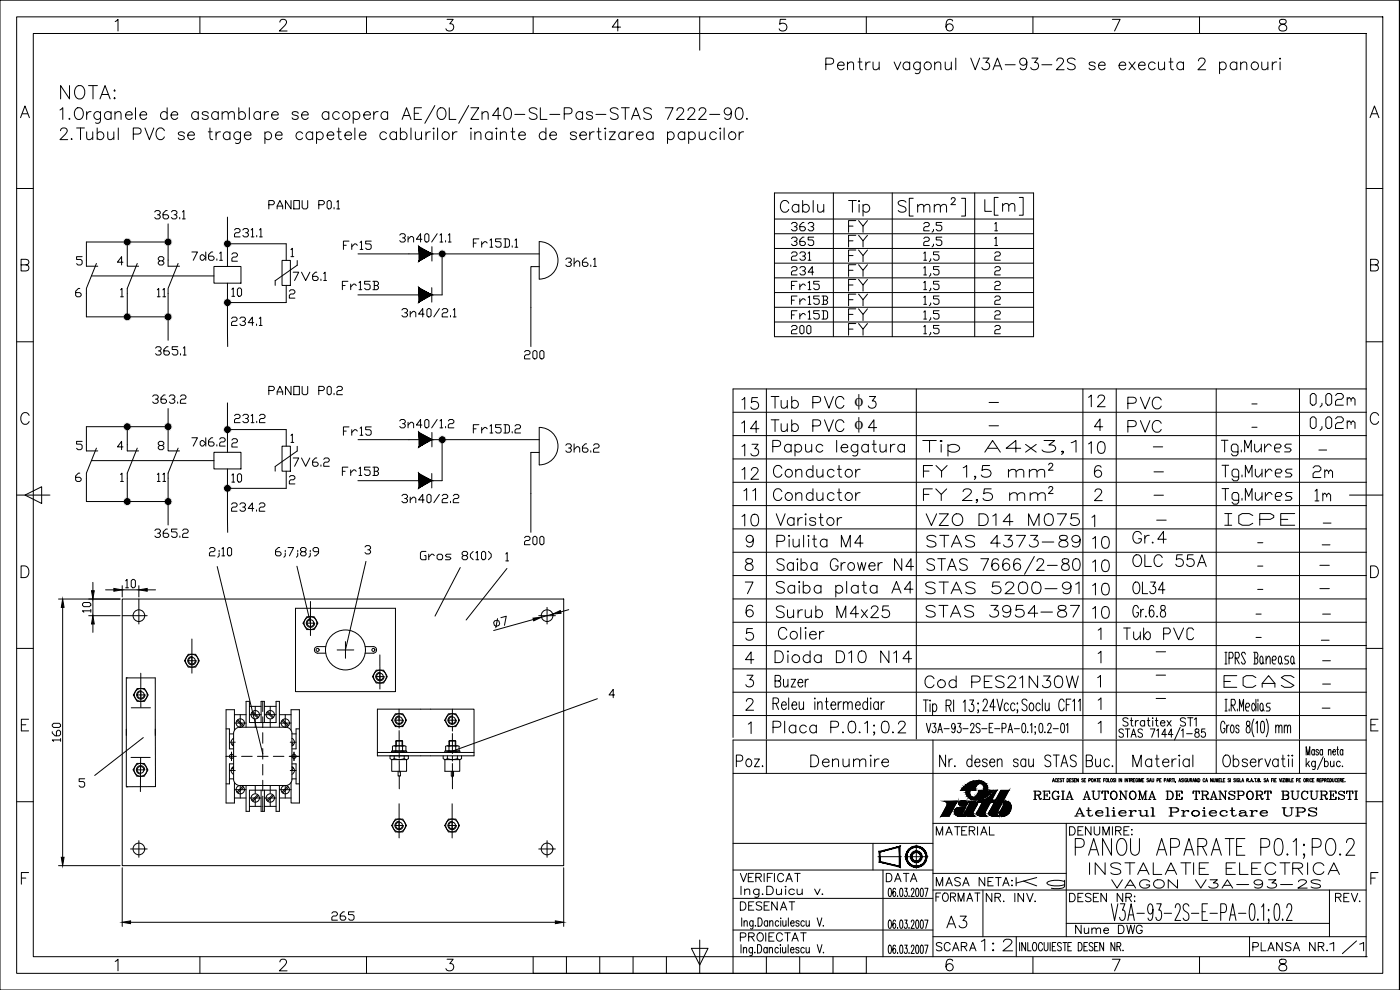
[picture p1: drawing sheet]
<svg xmlns="http://www.w3.org/2000/svg" width="420mm" height="297mm" viewBox="0 0 420 297" stroke-linecap="round" stroke-linejoin="round" font-family="sans-serif">
<defs><g id="words">
<text font-size="10.1" x="321.4" y="258.9">PANOU APARATE P0.1;PO.2</text>
<g font-size="9.3">
<text x="268.5" y="66">S[mm ]</text>
<text x="276.9" y="173.6">STAS 7666/2-80</text>
</g>
<g font-size="8.4">
<text x="246.6" y="23.3">Pentru vagonul V3A-93-2S se executa 2 panouri</text>
<text x="275.5" y="137.9">Tip A4x3,1</text>
<text x="231.8" y="180.3">Saiba plata A4</text>
</g>
<g font-size="7.9">
<text x="16.9" y="31">NOTA:</text>
<text x="391.9" y="123.5">0,02m</text>
<text x="391.9" y="130.5">0,02m</text>
<text x="275.9" y="145">FY 1,5 mm</text>
<text x="275.9" y="152">FY 2,5 mm</text>
</g>
<text font-size="7.5" x="397.9" y="287.5">1/1</text>
<g font-size="7.1">
<text x="232.8" y="64.9">Cablu</text>
<text x="253.3" y="70.9">FY</text>
<text x="253.3" y="75.5">FY</text>
<text x="253.3" y="79.7">FY</text>
<text x="253.3" y="84.3">FY</text>
<text x="253.3" y="93.1">FY</text>
<text x="253.3" y="97.4">FY</text>
<text x="253.3" y="102">FY</text>
<text x="221.5" y="124.2">15</text>
<text x="230.4" y="123.8">Tub PVC 3</text>
<text x="337.3" y="123.8">PVC</text>
<text x="221.2" y="130.9">14</text>
<text x="337.3" y="130.9">PVC</text>
<text x="221.5" y="137.9">13</text>
<text x="325.6" y="137.2">10</text>
<text x="221.5" y="145">12</text>
<text x="231.1" y="144.3">Conductor</text>
<text x="393" y="144.6">2m</text>
<text x="221.9" y="151.3">11</text>
<text x="231.1" y="151.3">Conductor</text>
<text x="393.3" y="151.7">1m</text>
<text x="221.5" y="159.1">10</text>
<text x="231.8" y="158.7">Varistor</text>
<text x="276.6" y="158.7">VZO D14 M075</text>
<text x="366.2" y="158.7">ICPE</text>
<text x="231.8" y="165.5">Piulita M4</text>
<text x="276.9" y="165.5">STAS 4373-89</text>
<text x="326.7" y="165.8">10</text>
<text x="231.8" y="172.5">Saiba Grower N4</text>
<text x="326.7" y="172.9">10</text>
<text x="338.7" y="171.1">OLC 55A</text>
<text x="231.8" y="186.6">Surub M4x25</text>
<text x="276.6" y="186.3">STAS 3954-87</text>
<text x="326.7" y="186.6">10</text>
<text x="232.5" y="193">Colier</text>
<text x="335.8" y="193.3">Tub PVC</text>
<text x="231.4" y="200">Dioda D10 N14</text>
<text x="276.2" y="207.4">Cod PES21N30W</text>
<text x="366.2" y="207.4">ECAS</text>
<text x="219.8" y="231.4">Poz.</text>
<text x="242" y="231.4">Denumire</text>
<text x="325.6" y="263.5">INSTALATIE ELECTRICA</text>
<text x="282.9" y="279.8">A3</text>
<text x="293.2" y="286.5">1:2</text>
</g>
<g font-size="6.6">
<text x="325.6" y="123.1">12</text>
<text x="230.4" y="130.5">Tub PVC 4</text>
<text x="338.7" y="164">Gr.4</text>
<text x="276.6" y="179.2">STAS 5200-91</text>
<text x="326.7" y="179.6">10</text>
<text x="338.7" y="179.2">OL34</text>
<text x="303.7" y="267.8">Kg</text>
</g>
<g font-size="6.2">
<text x="275.9" y="70.9">2,5</text>
<text x="275.9" y="75.1">2,5</text>
<text x="275.9" y="79.7">1,5</text>
<text x="275.9" y="88.5">1,5</text>
<text x="73.4" y="90.3" transform="rotate(-90 73.4 90.3)">10</text>
<text x="275.9" y="97.4">1,5</text>
<text x="44.4" y="122.4">363.2</text>
<text x="73.4" y="146" transform="rotate(-90 73.4 146)">10</text>
<text x="45.2" y="162.6">365.2</text>
<text x="124.9" y="169.3">Gros 8(10)</text>
<text x="220.8" y="274.5">DESENAT</text>
</g>
<g font-size="5.7">
<text x="79.4" y="63.9">PANOU P0.1</text>
<text x="45.2" y="67">363.1</text>
<text x="236.4" y="70.6">363</text>
<text x="69.1" y="72.3">231.1</text>
<text x="102" y="76.2">Fr15</text>
<text x="118.9" y="73.7">3n40/1.1</text>
<text x="140.8" y="75.5">Fr15D.1</text>
<text x="236.4" y="74.8">365</text>
<text x="56.4" y="79.4">7d6.1</text>
<text x="168.6" y="81.1">3h6.1</text>
<text x="236.4" y="79.4">231</text>
<text x="236.4" y="83.6">234</text>
<text x="86.8" y="85.4">7V6.1</text>
<text x="101.6" y="88.2">Fr15B</text>
<text x="236.4" y="88.2">Fr15</text>
<text x="45.9" y="90.3">11</text>
<text x="236.4" y="92.4">Fr15B</text>
<text x="68.1" y="98.8">234.1</text>
<text x="119.2" y="96.3">3n40/2.1</text>
<text x="236.4" y="97">Fr15D</text>
<text x="236.4" y="101.2">200</text>
<text x="45.5" y="107.6">365.1</text>
<text x="156.3" y="109">200</text>
<text x="79.4" y="119.6">PANOU P0.2</text>
<text x="69.1" y="128.1">231.2</text>
<text x="102" y="131.9">Fr15</text>
<text x="118.9" y="129.5">3n40/1.2</text>
<text x="140.8" y="131.2">Fr15D.2</text>
<text x="56.4" y="135.1">7d6.2</text>
<text x="168.6" y="136.9">3h6.2</text>
<text x="86.8" y="141.1">7V6.2</text>
<text x="101.6" y="143.9">Fr15B</text>
<text x="50.4" y="145.7" transform="rotate(-90 50.4 145.7)">11</text>
<text x="68.1" y="154.5">234.2</text>
<text x="119.2" y="152">3n40/2.2</text>
<text x="156.3" y="164.7">200</text>
<text x="36.3" y="177.4">10</text>
<text x="28.2" y="184.9" transform="rotate(-90 28.2 184.9)">10</text>
<text x="19" y="223.7" transform="rotate(-90 19 223.7)">160</text>
<text x="309" y="240.9">REGIA AUTONOMA DE TRANSPORT BUCURESTI</text>
<text x="279.8" y="251.9">MATERIAL</text>
<text x="319.6" y="251.9">DENUMIRE:</text>
<text x="321.4" y="246.2">Atelierul Proiectare UPS</text>
<text x="220.8" y="265.6">VERIFICAT</text>
<text x="264.6" y="265.6">DATA</text>
<text x="279.8" y="267.1">MASA NETA:</text>
<text x="332.3" y="267.8">VAGON V3A-93-2S</text>
<text x="279.8" y="271.6">FORMAT</text>
<text x="294.9" y="271.6">NR. INV.</text>
<text x="319.6" y="271.6">DESEN NR:</text>
<text x="399.7" y="271.6">REV.</text>
<text x="98.4" y="277.3">265</text>
<text x="321.7" y="281.2">Nume DWG</text>
<text x="220.8" y="283.6">PROIECTAT</text>
<text x="279.8" y="286.5">SCARA</text>
<text x="374.6" y="286.5">PLANSA NR.</text>
</g>
<g font-size="5.2">
<text x="256.4" y="121.9">f</text>
<text x="256.4" y="128.9">f</text>
</g>
<g font-size="2.6">
<text x="295.6" y="122.1">-</text>
<text x="374.6" y="122.4">-</text>
<text x="295.6" y="129.1">-</text>
<text x="374.6" y="129.5">-</text>
<text x="345" y="135.5">-</text>
<text x="394.4" y="136.2">-</text>
<text x="345" y="142.9">-</text>
<text x="345" y="149.9">-</text>
<text x="346.1" y="157.3">-</text>
<text x="395.8" y="158">-</text>
<text x="376.1" y="164">-</text>
<text x="395.5" y="164.7">-</text>
<text x="376.1" y="171.1">-</text>
<text x="394.8" y="170.7">-</text>
<text x="376.1" y="178.2">-</text>
<text x="394.8" y="177.8">-</text>
<text x="375.7" y="185.6">-</text>
<text x="395.8" y="185.6">-</text>
<text x="345.7" y="196.8">-</text>
<text x="375.7" y="192.6">-</text>
<text x="395.5" y="193.3">-</text>
<text x="345.7" y="203.9">-</text>
<text x="395.8" y="199.3">-</text>
<text x="395.8" y="206.4">-</text>
<text x="345.7" y="211">-</text>
<text x="395.5" y="213.8">-</text>
</g>
</g></defs>
<!-- layer: 0 -->
<g fill="none" stroke="#000" stroke-width=".3">
<path d="M0 .1h420v296.9h-420zM5 5.1h410v286.9h-410zM10 10.1h400v276.9h-400zM34.6 6.5l.8-.7v3.5M60 5.1v5M84 6.6l.3-.6 1-.2a.85 .85 0 0 1 .5 1.3l-2 2.2h2.4M110 5.1v5M134.2 5.8h1.8l-1 1.3a1.12 1.12 0 0 1 1.2 1.3 1.12 1.12 0 0 1-1.5 .9l-.5-.2-.4-.5M160 5.1v5M186.2 8.1h-2.5l1.7-2.3v3.5M210 5.1v10M235.8 5.8h-1.6l-.2 1.5a1.23 1.23 0 0 1 1.9 0 1.23 1.23 0 0 1-.3 1.8 1.23 1.23 0 0 1-1.8-.5"/>
<path d="M260 5.1v5M285.9 6.3a1 1 0 0 0-1-.5 1 1 0 0 0-.8 .7 2.53 2.53 0 0 0 .3 2.6 1.09 1.09 0 0 0 1.6-.4 1.09 1.09 0 0 0-.7-1.5 1.09 1.09 0 0 0-1.4 .9M310 5.1v5M333.8 5.8h2.4l-1.7 3.5M360 5.1v5M384.2 6a.7 .7 0 0 0 .3 1.1 1.45 1.45 0 0 1 1.7 1.5 1.22 1.22 0 0 1-1.4 .7 1.22 1.22 0 0 1-1-1.2 1.59 1.59 0 0 1 1.7-1 .7 .7 0 0 0 .3-1.1l-.5-.2zM420 .1v296.9M6.2 35.3l1.3-3.5 1.3 3.5M6.7 34.1h1.6M411.2 35.3l1.3-3.5 1.3 3.5M411.7 34.1h1.6M5 56.6h5"/>
<path d="M232.4 57.9h77.8v43.1h-77.8zM250.1 57.9v43.1M267.8 57.9v43.1M292.5 57.9v43.1M410 56.6h5M6.3 79.5l2-.2a.82 .82 0 0 0 0-1.3l-2-.2v3.5h1.5a.92 .92 0 0 0 .9-.9 .92 .92 0 0 0-.9-.9M24.6 77h-1.6v.8h1.2l.4 .5v.8l-.4 .4h-.8l-.4-.4M28.9 79l-3 7.5v8.6h24.6M36.9 78.7h-1.7l1.3-1.7v2.5M38.2 72.6v7.3h3.4M41.2 79l-3 7.5v8.6M47.9 78.3l-.4-.5v-.4l.4-.4h.8l.5 .4v.4l-.5 .5h-.8l-.4 .4v.4l.4 .4h.8l.5-.4v-.4l-.5-.4"/>
<path d="M50.5 67.2v12.7h3.4M50.5 72.6h-24.6v7.3h3.4M53.5 79l-3 7.5v15.6M64.2 80h8.1v5h-8.1zM68.3 65.1v12.4M68.3 73.1h17.6v5M69.6 76.3l.4-.4h.8l.5 .4v.4l-.5 .4h-.8l-.4 .5v.8h1.7M84.6 78.1h2.5v7.5h-2.5zM87.3 74.9l.4-.4v2.5M87.3 77h.9M89.2 78.2v1.4l-6.6 4.6v1.4M107.5 76.2h18.3"/>
<path d="M129.5 76.2h3.2M129.6 74v4.3M132.7 76.2v12.3h-3.2M133.1 76.2h28.7M161.8 80h-2.5v24M161.8 72.5a5.6 5.6 0 0 1 5.7 5.6 5.6 5.6 0 0 1-5.7 5.6zM232.4 79h77.8M232.4 65.7h77.8M232.4 70.1h77.8M232.4 74.5h77.8M281.8 80h-1.6v.8h1.2l.4 .4v.9l-.4 .4h-.8l-.4-.4M298.5 67.2l.5-.5v2.6"/>
<path d="M298.5 71.6l.5-.4v2.5M298.5 76l.5-.4h.8l.4 .4v.4l-.4 .4h-.8l-.5 .4v.9h1.7M298.5 69.3h.9M298.5 73.7h.9M411.3 79.5l2-.2a.82 .82 0 0 0 0-1.3l-2-.2v3.5h1.5a.92 .92 0 0 0 .9-.9 .92 .92 0 0 0-.9-.9M24 86.5h-.5l-.8 .9v1.2l.4 .4h.9l.4-.4v-.4l-.4-.4h-1.3M27.4 82.8h36.8M36.2 87l.4-.5v2.5M36.2 89h.8M68.3 87.5v16.5M85.9 85.6v5.2h-17.6M86.8 87.4l.4-.5h.9l.4 .5v.4l-.4 .4h-.9l-.4 .4v.9h1.7"/>
<path d="M107.4 88.5h18.4M129.6 86.3v4.4M232.4 92.2h77.8M232.4 96.6h77.8M232.4 87.8h77.8M232.4 83.4h77.8M277.2 80.4l.4-.4v2.5M277.2 89.2l.4-.4v2.5M277.2 98.1l.4-.5v2.5M279.3 99.7v.4l-.4 .5M281.8 88.8h-1.6v.8h1.2l.4 .5v.8l-.4 .4h-.8l-.4-.4M281.8 97.6h-1.6v.9h1.2l.4 .4v.8l-.4 .4h-.8l-.4-.4"/>
<path d="M298.5 80.4l.5-.4h.8l.4 .4v.4l-.4 .4h-.8l-.5 .5v.8h1.7M298.5 89.2l.5-.4h.8l.4 .4v.4l-.4 .5h-.8l-.5 .4v.8h1.7M298.5 84.8l.5-.4h.8l.4 .4v.4l-.4 .5h-.8l-.5 .4v.8h1.7M298.5 98.1l.5-.5h.8l.4 .5v.4l-.4 .4h-.8l-.5 .4v.8h1.7M298.5 93.6l.5-.4h.8l.4 .4v.5l-.4 .4h-.8l-.5 .4v.8h1.7M5 102.5h5M230 116.7v105M275 116.7v105M277.2 100.1h.9M325 116.7v105M335 116.7v105M365 116.7v105"/>
<path d="M390 116.7v105M410 102.5h5M410.1 116.7h-190.1v104.6M8.7 124.6a1.29 1.29 0 0 0-1.4-.8 1.29 1.29 0 0 0-1.1 1.3 1.54 1.54 0 0 0 .4 1.7 1.54 1.54 0 0 0 1.6 .3l.5-.6M24.6 132.4h-1.6v.9h1.2l.4 .4v.8l-.4 .4h-.8l-.4-.4M27.4 138.2h36.8M28.9 134.5l-3 7.5v8.5h24.6M36.9 134.1h-1.7l1.3-1.7v2.5M38.2 128v7.3h3.4M41.2 134.5l-3 7.5v8.5M47.9 133.7l-.4-.4v-.5l.4-.4h.8l.5 .4v.5l-.5 .4h-.8l-.4 .4v.4l.4 .4h.8l.5-.4v-.4l-.5-.4M50.5 128v7.3h3.4"/>
<path d="M50.5 122.6v5.4M50.5 128h-24.6v7.3h3.4M53.5 134.5l-3 7.5M64.2 135.7h8.1v5h-8.1zM68.3 120.9v12.3M68.3 128.9h17.6v5M69.6 132l.4-.4h.8l.5 .4v.5l-.5 .4h-.8l-.4 .4v.8h1.7M84.6 133.9h2.5v7.5h-2.5zM87.3 130.7l.4-.5v2.5M87.3 132.7h.9M89.2 133.9v1.4l-6.6 4.7v1.4M107.5 131.9h18.3"/>
<path d="M129.5 131.9h3.2M129.6 129.7v4.4M132.7 131.9v12.3h-3.2M133.1 131.9h28.7M161.8 135.7h-2.5v24M161.8 128.2a5.6 5.6 0 0 1 5.7 5.7 5.6 5.6 0 0 1-5.7 5.6zM220 137.7h190.1M220 130.7h190.1M220 123.7h190.1M366.5 132.1h2M366.7 139.6h2M367.5 132.1v3.5"/>
<path d="M367.7 139.6v3.5M371.5 135.6h-1.5l-.5-.6v-1.2l.5-.5h1l.5 .5v2.4l-.5 .6h-1l-.5-.6M372.5 135v.6M373.5 135.6v-3.5l1 2.3 1-2.3v3.5M376.5 133.3v1.7l.5 .6h.5l1-1.2M378.5 133.3v2.3M379.5 133.3v2.3M381.5 133.8l-.5-.5h-.5l-1 1.1M382.5 134.4h1.5l.5-.6-.5-.5h-1l-.5 .5v1.2l.5 .6h1M387.5 133.3h-1.5l-.5 .5 .5 .6h1l.5 .6-.5 .6h-1.5M413.7 124.6a1.28 1.28 0 0 0-1.4-.8 1.28 1.28 0 0 0-1.1 1.3 1.53 1.53 0 0 0 .4 1.7 1.53 1.53 0 0 0 1.6 .3l.5-.6M5 148.5h10"/>
<path d="M7.5 148.5l5-2.5v5.1zM24 142h-.5l-.8 .8v1.2l.4 .5h.9l.4-.5v-.4l-.4-.4h-1.3M36.2 142.4l.4-.4v2.5M36.2 144.5h.8M50.5 143.5v14M68.3 143.2v16.5M85.9 141.4v5.1h-17.6M86.8 143.1l.4-.4h.9l.4 .4v.4l-.4 .5h-.9l-.4 .4v.8h1.7M107.4 144.2h18.4M129.6 142.1v4.3M220 158.7h190.1M220 151.7h190.1"/>
<path d="M220 144.7h190.1M366.7 146.6h2M367.7 146.6v3.5M371.8 143.1h-1.6l-.5-.6v-1.2l.5-.5h1.1l.5 .5v2.4l-.5 .6h-1.1l-.5-.6M371.8 150.1h-1.6l-.5-.6v-1.1l.5-.6h1.1l.5 .6v2.3l-.5 .6h-1.1l-.5-.6M372.7 142.5v.6M372.7 149.5v.6M373.8 143.1v-3.5l.9 2.3 1.1-2.3v3.5M373.8 150.1v-3.5l.9 2.3 1.1-2.3v3.5M376.7 140.8v1.7l.6 .6h.5l.9-1.2M376.7 147.8v1.7l.6 .6h.5l.9-1.2M378.7 140.8v2.3"/>
<path d="M378.7 147.8v2.3M379.8 140.8v2.3M379.8 147.8v2.3M381.8 141.3l-.6-.5h-.5l-.9 1.1M381.8 148.4l-.6-.6h-.5l-.9 1.1M382.7 141.9h1.5l.5-.6-.5-.5h-1l-.5 .5v1.2l.5 .6h1M382.7 148.9h1.5l.5-.5-.5-.6h-1l-.5 .6v1.1l.5 .6h1M387.8 140.8h-1.6l-.4 .5 .4 .6h1l.6 .6-.6 .6h-1.4M387.8 147.8h-1.6l-.4 .6 .4 .5h1l.6 .6-.6 .6h-1.4M405 148.5h10M6.3 169.8h1.2a1.87 1.87 0 0 1 1.2 1.7 1.87 1.87 0 0 1-1.2 1.8h-1.2zM17.6 179.7h18.4"/>
<path d="M27.9 174.7v2.5M31.7 177h2.5M41.7 179.7v7.5M44.2 177h2.5M62.9 164.7l.4-.4h.8l.4 .4v.4l-.4 .4h-.8l-.4 .5v.8h1.6M65.2 170l13.7 56.2M65.8 166v.8l-.4 .4M65.8 165.1v.4M66.6 164.7l.4-.4v2.5M66.6 166.8h.8M68.3 164.7l.4-.4h.4l.4 .4v1.7l-.4 .4h-.4l-.4-.4zM83.9 164.3h-.4l-.8 .8v1.3l.4 .4h.8l.5-.4v-.4l-.5-.5h-1.2"/>
<path d="M85.6 166v.8l-.4 .4M85.6 165.1v.4M86.4 164.3h1.7l-1.2 2.5M89.1 169.9l4.1 17.1M89.4 166v.8l-.5 .4M89.4 165.1v.4M90.6 165.5l-.4-.4v-.4l.4-.4h.8l.5 .4v.4l-.5 .4h-.8l-.4 .5v.4l.4 .4h.8l.5-.4v-.4l-.5-.5M93.1 166v.8l-.4 .4M93.1 165.1v.4M95.6 165.5h-1.2l-.5-.4v-.4l.5-.4h.8l.4 .4v1.3l-.8 .8h-.4M109.5 164.1l.5-.4h.8l.4 .4v.4l-.4 .4h-.4M109.8 168.4l-6.1 26.6"/>
<path d="M110.8 164.9l.4 .5v.4l-.4 .4h-.8l-.5-.4M138.1 170.3l-7.6 14.6M151.8 166.2l.4-.4v2.5M151.8 168.3h.8M152.1 170.6l-12.2 15.4M220 172.7h190.1M220 179.7h190.1M220 165.7h190.1M411.3 169.8h1.2a1.87 1.87 0 0 1 1.2 1.7 1.87 1.87 0 0 1-1.2 1.8h-1.2zM5 194.5h5M18.8 182.2v75M26.6 184.7h9.4"/>
<path d="M27.9 187.2v2.5M36.7 184.7h7.5M56.5 196.3h2.2l1.1 1.9-1.1 2h-2.2l-1.1-2zM88.7 182.5h30v25h-30zM92.1 185h2.2l1.1 2-1.1 1.9h-2.2l-1.1-1.9zM95.3 196h2.5M97.8 194h-2.5a.99 .99 0 0 0-.9 1 .99 .99 0 0 0 1 1M101.2 195h5M103.7 192.5v5M109.6 194h2.4a.99 .99 0 0 1 1 1 .99 .99 0 0 1-1 1M109.6 196h2.5M148.4 186.3l.8-.2 .5 .3 .3 .8-.3 .5-.8 .2-.5-.3-.3-.8z"/>
<path d="M149.3 185.6l-.5 2.8M150.3 185.3l1.6-.4-.5 2.7M160.1 185.9l-11.9 3.3M161.7 184.7h5M164.2 182.2v5M165.9 184.3l-3.4 .9M170.7 182.9l-2.4 .7M220 186.7h190.1M220 193.7h190.1M367.6 195.7h.6M367.6 199.2h.6M367.9 195.7v3.5"/>
<path d="M368.9 197.5h.9l.3-.6-.3-1.2h-.9v3.5M370.7 197.5h.9l.3-.6-.3-1.2h-.9v3.5M371 197.5l.9 1.7M373.8 196.3l-.3-.6h-.6l-.3 .6 1.2 2.3-.3 .6h-.6l-.3-.6M376.3 195.7h.9l.3 .6v.6l-.3 .6M376.6 197.5h.6l.3 .5v.6l-.3 .6h-.9M376.6 195.7v3.5M378.4 196.9h.3l.3 .6v1.1l-.3 .6h-.3l-.3-.6v-1.1zM379 198.6l.3 .6M380 198l.6-1.1h.3l.3 .6v1.7M380 196.9v2.3M381.8 198h.9l.4-.5-.4-.6h-.6l-.3 .6v1.1l.3 .6h.6"/>
<path d="M384 196.9h.3l.3 .6v1.1l-.3 .6h-.3l-.3-.6v-1.1zM384.6 198.6l.3 .6M386.8 196.9h-1l-.3 .6 .3 .5h.7l.3 .6-.3 .6h-1M387.7 196.9h.3l.3 .6v1.1l-.3 .6h-.3l-.3-.6v-1.1zM388.3 198.6l.3 .6M410 194.5h5M6.4 217.5h1.3M8.6 215.8h-2.2v3.5h2.2M37.9 203.4h8.7v17.3M37.9 203.4h.1M37.9 203.4v32.7M39.4 212.4h5.7"/>
<path d="M41.1 206.6h2.3l1.1 1.9-1.1 1.9h-2.3l-1.1-1.9zM46.6 218.7l.1 17.3-8.7 .1M67.8 218.7h1.1v6h1.2M70.4 214.4h3.5M70.4 219.1v-6.2h-2.6v28h2.6v-6.2M70.4 216.9h3.5M71.1 216.2l1.7 1.7M71.4 216l1.7 1.7M72.1 214.4v3.8M73.9 218.2v-7.8h1v6.4h8v-6.4h1v7.8M74.9 211.9h3.5M74.9 214.4h3.5"/>
<path d="M75.6 213.7l1.7 1.7M75.9 213.5l1.7 1.7M76.6 211.9v2.4M76.6 215.9v2.3M78.4 216.8v-6.4h1v6.4M78.9 210.4v3.1M78.9 215.1v3.1M78.9 219.8v3.2M79.4 211.9h3.5M79.4 214.4h3.5M80.1 213.7l1.7 1.7M80.4 213.5l1.7 1.7"/>
<path d="M81.1 211.9v2.4M81.1 215.9v2.3M83.9 214.4h3.5M83.9 216.9h3.5M84.6 216.2l1.7 1.7M84.9 216l1.7 1.7M85.6 214.4v3.8M85.9 218.2h-14l-1.2 .5-.6 1.3v13.9l.6 1.2 1.2 .6h14M85.9 218.2l1.2 .5 .5 1.3v13.9l-.5 1.2-1.2 .6M87.4 219.1v-6.2h2.5v28h-2.5v-6.2M89.9 218.7h-1v6h-1.3M112.9 201.1h2.2l1.1 1.9-1.1 1.9h-2.2l-1.1-1.9z"/>
<path d="M113.3 212.8h29v14h-29zM118.7 214.2h2.2l1.1 1.9-1.1 1.9h-2.2l-1.2-1.9zM134.6 214.2h2.2l1.1 1.9-1.1 1.9h-2.2l-1.1-1.9zM179.3 209.6l-44.6 16.2v-.4M184.4 208.5h-1.6l1.2-1.7v2.5M220 200.7h190.1M220 207.7h190.1M220 214.7h190.1M367.6 213.3h.7M368 209.8v3.5M368.9 212.7v.6M369.5 211.6h.9l.3-.6-.3-1.2h-.9v3.5"/>
<path d="M369.8 211.6l.9 1.7M371.3 212.7v.6M372 213.3v-3.5l.6 2.4 .6-2.4v3.5M373.8 212.2h.9l.4-.6-.4-.6h-.6l-.3 .6v1.1l.3 .6h.6M376 211h.3l.6 1.2-.6 1.1h-.3l-.3-.6v-1.1zM376.9 209.8v3.5M377.5 209.8v.6M377.5 211v2.3M378.5 211h.3l.3 .6v1.1l-.3 .6h-.3l-.4-.6v-1.1zM379.1 212.7l.3 .6M381.2 211h-.9l-.3 .6 .3 .6h.6l.3 .5-.3 .6h-.9M411.4 217.5h1.3"/>
<path d="M413.6 215.8h-2.2v3.5h2.2M25.4 233.7h-1.7v.8h1.3l.4 .4v.9l-.4 .4h-.8l-.5-.4M38 236.1h.1M39.3 227.3h5.8M41.1 229.1h2.2l1.1 1.9-1.1 1.9h-2.2l-1.1-1.9zM43 221.3l-14.6 11.4M67.8 226.9h3.1M68.9 233.7h1.2M68.9 231.2h1.7M68.9 220.2h1.2M68.9 222.7h1.7M69.5 225.7v2.5"/>
<path d="M69.6 230.4l.5 .5M69.9 230.2l.2 .2M70.1 229.2h-1.2v6h-1.1M70.1 222.9l-.5 .5M70.1 223.5l-.2 .2M70.1 230a1.25 1.25 0 0 0-.7 1.2 1.25 1.25 0 0 0 .7 1.1M70.1 221.5a1.25 1.25 0 0 0-.7 1.2 1.25 1.25 0 0 0 .7 1.1M70.4 239.4h3.5M70.4 236.9h3.5M72.1 235.7v3.7M72.5 226.9h3.2M72.8 236l-1.7 1.7"/>
<path d="M73.1 236.2l-1.7 1.7M73.9 235.7v7.7h1v-6.3h8v6.3h1v-7.7M74.9 239.4h3.5M76.6 235.7v2.3M76.6 239.6v2.3M77.3 226.9h3.1M77.3 238.4l-1.7 1.7M77.6 238.7l-1.7 1.7M78.4 237.1v6.3h1v-6.3M78.9 224.6v3.2M78.9 229.4v3.1M78.9 234.1v3.2"/>
<path d="M78.9 238.9v4.5M79.4 239.4h3.5M81.1 235.7v2.3M81.1 239.6v2.3M81.8 238.4l-1.7 1.7M82 226.9h3.2M82.1 238.7l-1.7 1.7M83.9 239.4h3.5M83.9 236.9h3.5M85.6 235.7v3.7M86.3 236l-1.7 1.7M86.6 236.2l-1.7 1.7"/>
<path d="M86.8 226.9h3.1M87.1 231.2h1.8M87.1 222.7h1.8M87.6 230a1.25 1.25 0 0 1 .8 1.2 1.25 1.25 0 0 1-.8 1.1M87.6 221.5a1.25 1.25 0 0 1 .8 1.2 1.25 1.25 0 0 1-.8 1.1M87.6 229.2h1.3v6h1M87.6 233.7h1.3M87.6 220.2h1.3M87.6 223.5l.2 .2M87.6 222.9l.5 .5M87.8 230.2l-.2 .2M88.1 230.4l-.5 .5"/>
<path d="M88.2 225.7v2.5M113.3 225.8h.1M113.3 225.8h29M117.1 226.8v.8l.5 .3M117.6 227.9v3.5h4.4v-3.5M117.6 225.4h4.5v.4h-4.5zM117.6 227.9h4.5M118.3 225.4h3M118.3 223.8h3M118.3 227.6l1.5 .3 1.5-.3M118.3 226.8v.8M118.3 227.6l-.7 .3"/>
<path d="M118.7 225.4v.4M118.8 223.8v-1.4h2v1.4M118.8 222.4l.1-.2 1.9 .2M118.8 223.9v1.3M118.8 225.2l1.2 .2 .8-.2M118.8 223.9l1.2-.1 .8 .1M118.8 223.9l-.5-.1-.5 .1v1.3l.5 .2 .5-.2M118.9 222.2v1.6M119.5 231.4v1.4h.7v-1.4M119.8 232.8v3.9M120.7 222.2v1.6M120.8 223.9l.5-.1 .5 .1v1.3l-.5 .2-.5-.2"/>
<path d="M120.8 223.9v1.3M120.9 225.4v.4M121.3 226.8v.8M121.3 227.6l.8 .3M122.6 226.8v.8l-.5 .3M133 226.8v.8l.5 .3M133.5 225.8v-.4h4.5v.4M133.5 227.9v3.5h4.5v-3.5M133.5 227.9h4.5M134.2 223.8h3.1M134.3 226.8v.8M134.7 222.4h2.1v1.4"/>
<path d="M134.7 223.8l.2-1.6v1.6M134.7 223.9v1.3M134.8 223.9l1.2-.1 .8 .1M134.8 225.2l1.2 .2 .8-.2M134.8 223.9l-.5-.1-.6 .1v1.3l.6 .2 .5-.2M134.9 222.2l1.9 .2M135.4 231.4v1.4h.4M136.1 231.4v1.4h-.3v3.9M136.6 222.2v1.6M136.8 223.9v1.3M136.8 223.9l.5-.1 .5 .1v1.3l-.5 .2-.5-.2M136.8 225.4v.4"/>
<path d="M137.3 227.6l.7 .3M137.3 226.8v.8M137.3 227.6l-1.5 .3-1.5-.3-.8 .3M138.5 226.8v.8l-.5 .3M230 222v10M280 222v65M288.3 237.1h1.2M289.3 236l-.3 .3M290.4 236.2a2.34 2.34 0 0 0 1.5 3.7M291.1 237.1a1.48 1.48 0 0 0 .6 2M291.7 239.2h.2M291.8 236.2l-.1 .9h.9v-.4"/>
<path d="M291.9 239.2l.4 .1M292.7 236.4l-.1 .3M292.7 236.3v.1M293.2 234.3l-1.3 .1-1.2 .5M293.2 234.3l1.5 .2 1 .6M293.6 238l-.5 .9-.8 .4M293.6 238h.1M293.6 237.9v.1M293.6 237.9h.1M293.7 237.1h1l-.2 1M293.7 237.6l-.1 .3M293.7 237.1v.5"/>
<path d="M293.7 237.6h.1M293.7 235.1l-1 1.2M294.1 235l-.4 .1M294.1 235l.6 .2a1.37 1.37 0 0 1 .7 1.5M295.4 236.7l-.1 .4M295.7 235.1l.2 .2M295.7 239.8l-1 .4-1.4 .2M295.9 235.3l.5 1-.1 .8M296.3 237.1l-.4 1M296.8 237.1h1.3M297 238.9l1.6-1.8h.5l-1.5 3h1.4l-.4 .7h-1.4l-1.6 3 .1 .7 .5 .4h-1.7a1.01 1.01 0 0 1-1.2-1.2l1.5-2.9h-1.4M297.5 237.8h.1"/>
<path d="M300.4 237.1h2.4l-3.6 6.7 .1 .7 .5 .4h-1.7a1 1 0 0 1-1.2-1.2l1.3-2.6h.6l.8-1.4h-.6zM315.9 234.6l.3-1 .3 1M316 234.3h.3M317.2 233.8a.29 .29 0 0 0-.3-.2 .29 .29 0 0 0-.2 .4v.2a.29 .29 0 0 0 .2 .4 .29 .29 0 0 0 .3-.2M317.4 234.1h.3M317.9 233.6h-.5v1M318.7 233.7h-.6l.5 .5a.27 .27 0 0 1-.1 .4 .27 .27 0 0 1-.4-.2M318.9 233.6h.5M319.1 233.6v1M320.2 233.6a.5 .5 0 0 1 .6 .5 .5 .5 0 0 1-.6 .5zM321 234.1h.3M321.5 233.6h-.5v1"/>
<path d="M322.2 233.7h-.5l.4 .5a.27 .27 0 0 1 0 .4 .27 .27 0 0 1-.4-.2M322.4 234.1h.3M322.9 233.6h-.5v1M323.6 233.6v1l-.5-1v1M325 222v10M325.1 233.7h-.5l.5 .5a.27 .27 0 0 1-.1 .4 .27 .27 0 0 1-.4-.2M325.4 234.1h.3M325.8 233.6h-.4v1M326.8 234.1h.4v-.5h-.4v1M327.7 233.6h.1a.48 .48 0 0 1 .3 .5 .48 .48 0 0 1-.4 .4zM328.3 234.6l.3-1 .3 1M328.5 234.3h.3"/>
<path d="M329.2 233.6h.5M329.4 233.6v1M329.8 234.1h.3M330.3 233.6h-.5v1M331.2 234.1h.3M331.7 233.6h-.5v1M332 233.6h.1a.48 .48 0 0 1 .4 .5 .48 .48 0 0 1-.5 .4zM332.7 233.6v1h.4M333.4 233.6h.1a.48 .48 0 0 1 .4 .5 .48 .48 0 0 1-.5 .4zM334.6 233.7h-.5l.4 .5a.27 .27 0 0 1 0 .4 .27 .27 0 0 1-.4-.2M334.8 233.6v1M335 222v10"/>
<path d="M335.8 233.6v1M336.6 233.6v1l-.5-1v1M337.6 233.6v1M338.4 233.6v1l-.5-1v1M338.7 233.6h.5M339 233.6v1M339.4 234.1l.4-.1v-.4h-.4v1M339.6 234.1l.3 .5M340.2 234.1h.3M340.6 233.6h-.4v1M341.4 233.8a.29 .29 0 0 0-.3-.2 .29 .29 0 0 0-.2 .4v.2a.29 .29 0 0 0 .2 .4 .29 .29 0 0 0 .3-.4h-.2M341.6 233.6v1"/>
<path d="M341.9 234.6v-1l.3 1 .3-1v1M342.8 234.1h.3M343.3 233.6h-.5v1M344.7 233.7h-.5l.4 .5a.27 .27 0 0 1 0 .4 .27 .27 0 0 1-.4-.2M344.9 234.6l.3-1 .3 1M345 234.3h.4M345.7 233.6v.7l.3 .3 .3-.3v-.7M347.2 234.1h.5v-.5h-.5v1M348 234.1h.3M348.5 233.6h-.5v1M349.4 234.1h.5v-.5h-.5v1M350.2 234.6l.3-1 .3 1"/>
<path d="M350.3 234.3h.4M351 234.1l.4-.1v-.4h-.4v1M351.2 234.1l.3 .5M351.8 233.6h.5M352 233.6v1M352.4 233.6v1M353.8 234.6l.3-1 .3 1M353.9 234.3h.4M355.1 233.7h-.5l.4 .5a.27 .27 0 0 1 0 .4 .27 .27 0 0 1-.4-.2M355.3 233.6v1M356.2 233.8a.29 .29 0 0 0-.4-.2 .29 .29 0 0 0-.2 .4v.2a.29 .29 0 0 0 .3 .4 .29 .29 0 0 0 .3-.4h-.2M356.4 233.6v.7l.2 .3 .3-.2v-.8"/>
<path d="M357.2 234.1l.4-.1v-.4h-.4v1M357.4 234.1l.3 .5M358 234.6l.3-1 .2 1M358.1 234.3h.3M359.3 233.6v1l-.5-1v1M359.6 233.6a.5 .5 0 0 1 .5 .5 .5 .5 0 0 1-.5 .5zM361.6 233.8a.29 .29 0 0 0-.4-.2 .29 .29 0 0 0-.2 .4v.2a.29 .29 0 0 0 .2 .4 .29 .29 0 0 0 .4-.2M361.8 234.6l.3-1 .3 1M361.9 234.3h.4M363.8 233.6v1l-.5-1v1M364.1 233.6l.2 1 .3-.2v-.8M364.9 234.6v-1l.3 1 .3-1v1"/>
<path d="M365 222v10M365.8 234.1h.3M366.3 233.6h-.5v1M366.5 233.6v1h.5M367.1 234.1h.3M367.6 233.6h-.5v1M369 233.7h-.5l.5 .5a.27 .27 0 0 1-.1 .4 .27 .27 0 0 1-.4-.2M369.3 233.6v1M370.8 233.7h-.5l.4 .5a.27 .27 0 0 1 0 .4 .27 .27 0 0 1-.4-.2M371 233.6v1M371.8 233.8a.29 .29 0 0 0-.3-.2 .29 .29 0 0 0-.2 .4v.2a.29 .29 0 0 0 .3 .4 .29 .29 0 0 0 .2-.4h-.1M372.1 233.6v1h.4"/>
<path d="M372.7 234.6l.3-1 .3 1M372.8 234.3h.4M374.2 234.1l.4-.1 .1-.3-.5-.1v1M374.4 234.1l.3 .5M375.3 234.6l.3-1 .3 1M375.4 234.3h.4M376.5 233.6h.5M376.8 233.6v1M377.5 234.1l.5-.1v-.3l-.5-.1v1l.5-.1-.1-.4M379.9 233.7h-.5l.4 .5a.27 .27 0 0 1 0 .4 .27 .27 0 0 1-.4-.2M380.1 234.6l.3-1 .3 1M380.2 234.3h.4"/>
<path d="M381.6 234.1h.3M382.1 233.6h-.5v1M382.3 233.6v1M382.6 234.1h.2M383 233.6h-.4v1M383.9 233.6l.3 1 .3-1M384.7 233.6v1M385 233.6h.5l-.5 1h.5M385.7 233.6v1M386 234.1l.4-.1 .1-.3-.5-.1v1l.5-.1-.2-.4M386.8 233.6v1M387.1 233.6v1h.4"/>
<path d="M387.7 234.1h.3M388.2 233.6h-.5v1M389.1 234.1h.4l.1-.4-.5-.1v1M389.9 234.1h.2M390 222v10M390.3 233.6h-.4v1M391.4 233.6h.1a.48 .48 0 0 1 .4 .5 .48 .48 0 0 1-.5 .4zM392.1 234.1l.4-.1v-.3l-.4-.1v1M392.3 234.1l.3 .5M392.8 233.6v1M393.7 233.8a.29 .29 0 0 0-.4-.2 .29 .29 0 0 0-.2 .4v.2a.29 .29 0 0 0 .2 .4 .29 .29 0 0 0 .4-.2M393.9 234.1h.3"/>
<path d="M394.4 233.6h-.5v1M395.3 234.1l.4-.1v-.4h-.4v1M395.5 234.1l.3 .5M396.1 234.1h.3M396.5 233.6h-.4v1M396.8 234.1h.4v-.4l-.4-.1v1M397.5 234.1l.5-.1v-.3l-.5-.1v1M397.8 234.1l.2 .5M398.4 233.6h.1a.48 .48 0 0 1 .4 .5 .48 .48 0 0 1-.5 .4zM399.1 233.6a.5 .5 0 0 1 .5 .5 .5 .5 0 0 1-.5 .5zM399.9 233.6v.7l.2 .3 .3-.2v-.8M401.2 233.8a.29 .29 0 0 0-.3-.2 .29 .29 0 0 0-.2 .4v.2a.29 .29 0 0 0 .2 .4 .29 .29 0 0 0 .3-.2"/>
<path d="M401.5 234.1h.2M401.9 233.6h-.4v1M402.2 234.1l.4-.1v-.3l-.4-.1v1M402.4 234.1l.3 .5M402.9 234.1h.3M403.4 233.6h-.5v1M410 232h-190v60M410 222h-190v10M5 240.5h5M17.6 259.7h18.4M39.2 254.7h5M41.7 252.2v5"/>
<path d="M74.9 241.9h3.5M79.4 241.9h3.5M118.7 245.8h2.2l1.1 1.9-1.1 1.9h-2.2l-1.2-1.9zM134.6 245.8h2.2l1.1 1.9-1.1 1.9h-2.2l-1.1-1.9zM161.7 254.7h5M164.2 252.2v5M220 253h60M262 253v8M263.5 257h7M271.5 257h7M275 253.5v7M280 247h130"/>
<path d="M283.3 240.4h4.1M286.9 241.1l-2 3.8h-2.5l1.8-3.2M289.2 243.4l.7-1.3-2.2 .2a1.29 1.29 0 0 0-1.2 1.3 1.29 1.29 0 0 0 1.3 1.3h2l-.7-.4M290.5 240.4h1.4M290.6 240.4l.2 .3 .2 .5-1.4 2.5a1 1 0 0 0 1.2 1.2h1.8l-.5-.4-.2-.5 1.2-2.4M301.2 240.4a1.99 1.99 0 0 1 2.1 1.1 1.99 1.99 0 0 1-.4 2.3l-.8 .8a1.86 1.86 0 0 1-1.8 .1M301.3 241.5l-1.4 2.5 .4 .7M320 247v34M410 240.5h5M6.4 263.5h1.3M8.6 261.8h-2.2v3.5M36.7 260.4v17.6"/>
<path d="M39.2 276.7h127.5M169.2 260.4v17.6M220 279h60M220 269.5h60M220 261h60M222.4 265.9v2.5M222.6 275.4v2.5M223.3 276.7l.4-.5 .5 .2 .1 1.5M223.3 276.2v1.7M223.5 267.2a1.03 1.03 0 0 1 1.4-.3l.1 1.5M223.5 266.7v1.7M226 276.2l-.1 2.3-.2 .2-.5-.1"/>
<path d="M226 276.6l-.2-.2a.81 .81 0 0 0-.9 .5 .81 .81 0 0 0 .5 1l.6-.3M227.5 275.4a1.35 1.35 0 0 1 1.3 .9 1.35 1.35 0 0 1-.4 1.5l-.9 .1zM227.8 266.7v2a.77 .77 0 0 1-1.3 .4M227.8 267.1a.9 .9 0 0 0-1.4-.2 .9 .9 0 0 0 0 1.4 .9 .9 0 0 0 1.4-.2M230.1 265.9h1a1.28 1.28 0 0 1 1 1.3 1.28 1.28 0 0 1-1 1.2h-1zM230.4 276.6l-.2-.2a.81 .81 0 0 0-1 .5 .81 .81 0 0 0 .6 1l.6-.3M230.4 276.2v1.7M231 276.7l.4-.5 .5 .2 .1 1.5M231 276.2v1.7M233 266.7l.2 1.6a1.03 1.03 0 0 0 1.3-.4M233.7 276.6l-.2-.2a.81 .81 0 0 0-.9 .5 .81 .81 0 0 0 .5 1l.6-.3M234.3 276.2v1.7"/>
<path d="M234.5 266.7v1.7M234.9 276.2l.1 1.6 .5 .1 .4-.5M235.8 266.7v1.7M235.9 276.2v1.7M236.6 275.4v2.5M237.3 277h1l-.1-.6a.81 .81 0 0 0-1 .5 .81 .81 0 0 0 .5 1l.6-.3M238.4 267.1a.9 .9 0 0 0-1.4-.2 .9 .9 0 0 0 0 1.4 .9 .9 0 0 0 1.4-.2M239.2 266.7l.2 1.6a1.03 1.03 0 0 0 1.3-.4M239.8 276.6a.5 .5 0 0 0-.5-.4 .5 .5 0 0 0-.4 .4l.8 .6 .1 .4a.5 .5 0 0 1-.5 .3 .5 .5 0 0 1-.4-.3M240.7 266.7v1.7M241.4 276.6l-.2-.2a.81 .81 0 0 0-.9 .5 .81 .81 0 0 0 .5 1l.6-.3M241.9 276.2l.1 1.6 .4 .1 .5-.5"/>
<path d="M242.9 276.2v1.7M244.5 266.7l.8 1.7 .8-1.7M245.2 275.4l.7 2.5 .7-2.5M246.8 268.2l-.1 .1h.3M247.1 277.7v.2l.1-.1M265 261v26M266.8 266.6l.3-.1 .4 .5v1.5l-.4 .5-.3-.1-.2-.4zM266.8 276.2l.3-.1 .4 .4v1.6l-.4 .5-.3-.2-.2-.3zM268.8 266.9l-.4-.4a1.79 1.79 0 0 0 0 2.5 .89 .89 0 0 0 0-1.5l-.5 .7M268.8 276.4l-.4-.3a1.8 1.8 0 0 0 0 2.5 .9 .9 0 0 0 0-1.6l-.5 .7M269.4 268.8l.1 .1M269.4 278.3l.1 .1"/>
<path d="M270.2 266.6l.3-.1 .4 .5v1.5l-.4 .5-.3-.1-.1-.4zM270.2 276.2l.3-.1 .4 .4v1.6l-.4 .5-.4-.5zM271.5 266.5h.8l-.5 1a.82 .82 0 0 1 .5 .8 .82 .82 0 0 1-.6 .7l-.3-.5M271.5 276.1h.8l-.5 .9a.83 .83 0 0 1 .5 .8 .83 .83 0 0 1-.6 .8l-.3-.5M272.8 268.8l.1 .1M272.8 278.3l.1 .1M273.5 267.1l.3-.6 .4 .2v.8l-.8 1.5h1M273.5 276.7l.3-.6 .4 .2v.7l-.8 1.6h1M275 266.6l.3-.1 .4 .5v1.5l-.4 .5-.3-.1-.1-.4zM275 276.2l.3-.1 .4 .4v1.6l-.4 .5-.4-.5zM276.4 266.6l.3-.1 .4 .5v1.5l-.4 .5-.3-.1-.2-.4zM276.4 276.2l.3-.1 .4 .4v1.6l-.4 .5-.3-.2-.2-.3z"/>
<path d="M277.5 266.5h1l-.7 2.5M277.5 276.1h1l-.7 2.5M280 267h130M280 262.1h40M295 267v14M320 277h79M333.5 271.2l1 5 1-5M336.2 271.2h1.4l-.7 1.9h.3a2.23 2.23 0 0 1-.2 3.1l-.8-.3-.2-.7M338.5 276.2l1-5 .9 5M338.8 274.5h1.3M341.2 274h2.2M346 272.8l-.1 .8-.6 .7a1.81 1.81 0 0 1 0-3.1l.4 .2a6.2 6.2 0 0 1 0 4.5l-.7 .3-.3-.3-.2-.4"/>
<path d="M347.1 271.2h1.4l-.7 1.9h.3a2.25 2.25 0 0 1-.2 3.1 .86 .86 0 0 1-1-1M349.4 274h2.2M352.7 272.4l.1-.8 .4-.4a1.19 1.19 0 0 1 .9 1.9l-1.5 3.1h1.7M356.8 271.9l-.2-.5a1.07 1.07 0 0 0-1.5 .4 1.07 1.07 0 0 0 .5 1.5 1.62 1.62 0 0 1 1.2 1.2 1.62 1.62 0 0 1-.6 1.7l-.9-.3-.2-.4M357.6 274h2.2M360.8 273.6h1M362.4 271.2h-1.6v5h1.6M363.1 274h2.3M366.4 273.8h1.1a1.62 1.62 0 0 0 0-2.6h-1.1v5M369 276.2l1-5 .9 5M369.3 274.5h1.3M371.7 274h2.2"/>
<path d="M375.3 271.4l.6-.2a3 3 0 0 1 .7 2.8l-.3 1.9-.7 .3a3 3 0 0 1-.7-2.9zM377.5 275.7v.5l.1-.3M378.6 272.1l.6-.9v5M380.7 272.8v.5zM380.7 276.2v-.5l.2 .7-.3 .7M382.7 271.4l.6-.2a3 3 0 0 1 .8 2.8l-.4 1.9-.6 .3a2.97 2.97 0 0 1-.8-2.9zM384.9 275.7v.5l.2-.3M386.2 272.4l.1-.8 .4-.4a1.19 1.19 0 0 1 .9 1.9l-1.5 3.1h1.7M399 267v14M411.4 263.5h1.3M413.6 261.8h-2.2v3.5M34.6 288.5l.8-.7v3.5"/>
<path d="M60 287v5M84 288.6l.3-.6a1.13 1.13 0 0 1 1.5 .1 1.11 1.11 0 0 1-.3 1.5l-1.7 1.7h2.4M110 287v5M134.2 287.8h1.8l-1 1.3a1.13 1.13 0 0 1 1.2 1.3 1.13 1.13 0 0 1-1.5 .9l-.5-.2-.4-.5M160 287v5h100v-5M170 287v5M180 287v5M190 287v5M200 287v5M207.5 284.5h5l-2.5 5zM210 282v10M222.4 283.4v2.5"/>
<path d="M223.1 284.7l.4-.4 .5 .1 .1 1.5M223.1 284.3v1.6M225.8 284.3l-.1 2.2-.2 .3-.5-.2M225.8 284.6l-.1-.2a.8 .8 0 0 0-1 .5 .8 .8 0 0 0 .5 1l.6-.3M226.5 285.7v.2l.1-.1M227.3 283.4a1.34 1.34 0 0 1 1.3 .9 1.34 1.34 0 0 1-.4 1.5l-.9 .1zM230 287v5M230.3 284.6l-.2-.2a.8 .8 0 0 0-1 .5 .8 .8 0 0 0 .5 1l.7-.3M230.3 284.3v1.6M230.9 284.7l.4-.4 .5 .1v1.5M230.9 284.3v1.6M233.6 284.6l-.2-.2a.8 .8 0 0 0-.9 .5 .8 .8 0 0 0 .5 1l.6-.3"/>
<path d="M234.2 284.3v1.6M234.8 284.3l.1 1.5 .5 .1 .4-.4M235.8 284.3v1.6M236.5 283.4v2.5M237.2 285h1.1l-.2-.6a.8 .8 0 0 0-1 .5 .8 .8 0 0 0 .6 1l.6-.3M239.8 284.6a.51 .51 0 0 0-.5-.4 .51 .51 0 0 0-.5 .4l.1 .3 .8 .3 .1 .4a.5 .5 0 0 1-.5 .3 .5 .5 0 0 1-.5-.3M240 287v5M241.4 284.6l-.2-.2a.8 .8 0 0 0-1 .5 .8 .8 0 0 0 .6 1l.6-.3M241.9 284.3l.1 1.5 .4 .1 .5-.4M242.9 284.3v1.6M245.3 283.4l.7 2.5 .7-2.5M247.1 285.7l.1 .1"/>
<path d="M250 287v5M266.8 283.7l.3-.1 .4 .5v1.5l-.4 .5-.3-.1-.2-.4zM268.8 283.9l-.4-.3a1.79 1.79 0 0 0 0 2.5 .89 .89 0 0 0 0-1.6l-.5 .7M269.4 285.8l.1 .2M270.2 283.7l.3-.1 .4 .5v1.5l-.4 .5-.3-.1-.1-.4zM271.5 283.6h.8l-.5 .9a.82 .82 0 0 1 .5 .9 .82 .82 0 0 1-.6 .7l-.3-.5M272.8 285.8l.1 .2M273.5 284.2l.3-.6 .4 .2v.7l-.8 1.6h1M275 283.7l.3-.1 .4 .5v1.5l-.4 .5-.3-.1-.1-.4zM276.4 283.7l.3-.1 .4 .5v1.5l-.4 .5-.3-.1-.2-.4zM277.5 283.6h1l-.7 2.5M280 281h130"/>
<path d="M285.9 288.3a1.05 1.05 0 0 0-1.5-.3 2.71 2.71 0 0 0 0 3.1 1.09 1.09 0 0 0 1.6-.5 1.09 1.09 0 0 0-.7-1.4 1.09 1.09 0 0 0-1.4 .9M307.8 282.8v2.5l-1.1-2.5v2.5M308.5 282.8v2.5h.9M310 287v5M310.2 282.9l.1-.1a1.42 1.42 0 0 1 .5 2.4l-.1 .1a1.42 1.42 0 0 1-.5-2.4zM312.9 283.4a.65 .65 0 0 0-.9-.6 .65 .65 0 0 0-.4 .9v.6a.65 .65 0 0 0 .4 1 .65 .65 0 0 0 .9-.6M313.4 282.8v2.1a.52 .52 0 0 0 .5 .4 .52 .52 0 0 0 .5-.4l.1-2.1M315.2 282.8v2.5M315.8 284h.7M316.9 282.8h-1.1v2.5h1.1M318.5 283.2a.59 .59 0 0 0-.9-.3 .59 .59 0 0 0 .1 1l.5 .2a.63 .63 0 0 1 .3 .9 .63 .63 0 0 1-1 .2l-.1-.3M319 282.8h1.2"/>
<path d="M319.6 282.8v2.5M320.5 284h.6M321.6 282.8h-1.1v2.5h1.1M323.6 282.8h.6a1.6 1.6 0 0 1 0 2.5h-.6zM325.3 284h.7M326.4 282.8h-1.1v2.5h1.1M328 283.2a.59 .59 0 0 0-.9-.3 .59 .59 0 0 0 .1 1l.5 .2a.63 .63 0 0 1 .2 1 .63 .63 0 0 1-1-.2M328.5 284h.7M329.6 282.8h-1.1v2.5h1.1M331.2 282.8v2.5l-1.1-2.5v2.5M333.8 287.8h2.4l-1.7 3.5M334.6 282.8v2.5l-1.2-2.5v2.5"/>
<path d="M335.2 284l1-.1 .2-.4-.2-.6-1-.1v2.5M335.8 284l.6 1.3M337 285.1l.1 .1M360 287v5M384.2 288a.7 .7 0 0 0 .3 1.1 1.46 1.46 0 0 1 1.7 1.5 1.22 1.22 0 0 1-1.4 .7 1.22 1.22 0 0 1-1-1.2 1.61 1.61 0 0 1 1.7-1 .7 .7 0 0 0 .3-1.1l-.5-.2z"/>
<circle cx="41.7" cy="184.7" r="1.75"/>
<circle cx="57.6" cy="198.2" r="1.93"/>
<circle cx="57.6" cy="198.2" r="1.01"/>
<circle cx="93.2" cy="187" r="1.93"/>
<circle cx="93.2" cy="187" r="1.01"/>
<circle cx="95.3" cy="195" r=".46"/>
<circle cx="103.7" cy="195" r="6"/>
<circle cx="112.1" cy="195" r=".46"/>
<circle cx="164.2" cy="184.7" r="1.75"/>
<circle cx="42.3" cy="208.5" r="1.93"/>
<circle cx="42.3" cy="208.5" r="1.01"/>
<circle cx="72.1" cy="216.9" r="1.25"/>
<circle cx="76.6" cy="214.4" r="1.25"/>
<circle cx="81.1" cy="214.4" r="1.25"/>
<circle cx="85.6" cy="216.9" r="1.25"/>
<circle cx="114" cy="203" r="1.93"/>
<circle cx="114" cy="203" r="1.01"/>
<circle cx="119.8" cy="216.1" r="1.93"/>
<circle cx="119.8" cy="216.1" r="1.01"/>
<circle cx="135.7" cy="216.1" r="1.93"/>
<circle cx="135.7" cy="216.1" r="1.01"/>
<circle cx="42.2" cy="231" r="1.93"/>
<circle cx="42.2" cy="231" r="1.01"/>
<circle cx="69.5" cy="226.9" r=".63"/>
<circle cx="72.1" cy="236.9" r="1.25"/>
<circle cx="76.6" cy="239.4" r="1.25"/>
<circle cx="81.1" cy="239.4" r="1.25"/>
<circle cx="85.6" cy="236.9" r="1.25"/>
<circle cx="88.2" cy="226.9" r=".63"/>
<circle cx="41.7" cy="254.7" r="1.75"/>
<circle cx="119.8" cy="247.7" r="1.93"/>
<circle cx="119.8" cy="247.7" r="1.01"/>
<circle cx="135.7" cy="247.7" r="1.93"/>
<circle cx="135.7" cy="247.7" r="1.01"/>
<circle cx="164.2" cy="254.7" r="1.75"/>
</g>
<g fill="#000" stroke="#000" stroke-width=".3">
<path d="M38.2 72.6h.7v.2zM50.5 72.6h.7v.2zM125.9 74.3l3.5 1.9-3.5 1.9zM132.7 76.2h.8v.1zM38.2 95.1h.7v.1zM50.5 95.1h.7v.1zM125.8 86.6l3.6 1.9-3.6 1.9zM38.2 128h.7v.2zM50.5 128h.7v.2zM125.9 130l3.5 1.9-3.5 1.9zM132.7 131.9h.8v.2zM38.2 150.5h.7v.2z"/>
<path d="M50.5 150.5h.7v.2zM125.8 142.3l3.6 1.9-3.6 1.9zM27.5 177.2h.8l-.4 2.5zM34.2 176.6l2.5 .4-2.5 .4zM41.7 177l2.5-.4v.8zM18.8 179.7l.4 2.5h-.8zM27.9 184.7l.4 2.5h-.8zM160 185.5l2.5-.3-2.3 1.1zM165.9 184.3l2.3-1.1 .2 .8zM293.5 238.2l1.4 1.5-1.6-1.1zM293.7 234.3l.9 .1zM293.7 235.2l.5-.1z"/>
<path d="M294.3 235.1l.4 .1zM294.5 238.1l.9 .8-.5 .8zM294.6 234.4l.5 .2zM293.3 238.6l1.6 1.1zM295.1 234.6l.7 .6zM294.5 238.1h1.4l-.5 .8zM295.4 238.9l.4 .4-.9 .4zM295.9 238.1l-.1 1.2-.4-.4zM295.9 238.1l.5 .8-.6 .4zM296.3 236.2l.1 .6zM296.1 239.6l.4-.3 1.1 .8zM18.4 257.2h.8l-.4 2.5z"/>
<path d="M284.2 241.4l2.7-.3-2.7 .6zM286.5 243.7l2.5 .2 .1 .6zM287.7 240.9v.3zM288.8 240.2l.1 1.6zM288.9 241.8h.2zM289.6 243.7v.5zM289.6 244.2l.2 .4zM290.7 240.6l.2 .4zM290.8 244.9l1.5-.2 .3 .2zM289.8 244.6l1 .3zM292 244l.1 .5zM292.9 240.7l.3 .4z"/>
<path d="M293.2 241.1l-.1 .5zM293.3 243.7l-.1 .5zM293.2 244.2l.3 .4zM293.3 240.4h.5l-.4 .4zM293.8 240.4l1.2-.1zM293.5 244.6l1 .3zM295.6 244.1l.1 .4zM295.6 243.7v.2zM296.9 243.7l-.1 .5zM296.8 244.2l.3 .4zM297.6 240.1h1.4l-.4 .7zM297.1 244.6l1 .3z"/>
<path d="M299.2 244.1l.1 .4zM299.3 243.7l-.1 .2zM300 243.8v.5zM300 244.3l.3 .4zM301.9 240.4l-.6 1.1zM300.3 244.7l1 .2zM301.6 240.4l-.3 .9zM301.4 240.8v.2zM301.9 244.7l.8-.7zM303.3 243.1l-.6 .9zM303.5 242l-.2 1.1zM36.7 276.7l2.5-.4v.8z"/>
<path d="M166.7 276.3l2.5 .4-2.5 .4z"/>
<path d="M37.5 72.8v.1l.7-.3zM37.5 72.9l.7-.3-.6 .5zM37.6 73.1l.1 .1 .5-.6z"/>
<path d="M37.5 72.3v.1l.7 .2zM37.5 72.4l.7 .2h-.8zM37.4 72.6l.1 .2 .7-.2z"/>
<path d="M38.2 72.6l-.5 .6 .2 .1zM38.2 72.6l-.2 .7h-.1zM38.2 72.6l-.2 .7 .2 .1z"/>
<path d="M37.7 72l.5 .6-.3-.7zM37.7 72l.5 .6-.6-.5zM37.6 72.1l-.1 .2 .7 .3z"/>
<path d="M38.2 72.6v.8l.2-.1zM38.2 72.6l.3 .7h-.1zM38.2 72.6l.3 .7 .2-.1z"/>
<path d="M38.2 71.9v.7l.2-.7zM38 71.9h.2v.7zM37.9 71.9l.3 .7-.2-.7z"/>
<path d="M38.2 72.6l.5 .6 .1-.1zM38.2 72.6l.7 .3-.1 .2zM38.2 72.6l.7 .3v-.1z"/>
<path d="M38.7 72l-.5 .6 .6-.5zM38.5 71.9l.2 .1-.5 .6zM38.4 71.9l-.2 .7 .3-.7z"/>
<path d="M38.2 72.6h.7v-.2zM38.2 72.6l.7-.3v.1zM38.2 72.6l.7-.3-.1-.2z"/>
<path d="M49.7 72.8l.1 .1 .7-.3zM49.8 72.9l.7-.3-.6 .5zM49.9 73.1l.1 .1 .5-.6z"/>
<path d="M49.8 72.3l-.1 .1 .8 .2zM49.7 72.4l.8 .2h-.8zM49.7 72.6v.2l.8-.2z"/>
<path d="M50.5 72.6l-.5 .6 .1 .1zM50.5 72.6l-.2 .7h-.2zM50.5 72.6l-.2 .7 .2 .1z"/>
<path d="M50 72l.5 .6-.4-.7zM50 72l.5 .6-.6-.5zM49.9 72.1l-.1 .2 .7 .3z"/>
<path d="M50.5 72.6v.8l.1-.1zM50.5 72.6l.3 .7h-.2zM50.5 72.6l.3 .7 .1-.1z"/>
<path d="M50.5 71.9v.7l.1-.7zM50.3 71.9h.2v.7zM50.1 71.9l.4 .7-.2-.7z"/>
<path d="M50.5 72.6l.4 .6 .1-.1zM50.5 72.6l.6 .3-.1 .2zM50.5 72.6l.6 .3 .1-.1z"/>
<path d="M50.9 72l-.4 .6 .5-.5zM50.8 71.9l.1 .1-.4 .6zM50.6 71.9l-.1 .7 .3-.7z"/>
<path d="M50.5 72.6h.7v-.2zM50.5 72.6l.6-.3 .1 .1zM50.5 72.6l.6-.3-.1-.2z"/>
<path d="M126 74.4l3.2 1.8h.5zM125.8 74l3.9 2.2-3.7-1.8zM125.8 74l.2 3.9v-3.5zM125.8 74l.2 3.9-.2 .4zM126 77.9l-.2 .4 3.4-2.1zM125.8 78.3l3.4-2.1h.5z"/>
<path d="M132 76.3v.2l.7-.3zM132 76.5l.7-.3-.6 .4zM132.1 76.6l.2 .2 .4-.6z"/>
<path d="M132 75.8v.2l.7 .2zM132 76l.7 .2h-.7zM132 76.2v.1l.7-.1z"/>
<path d="M132.7 76.2l-.4 .6h.1zM132.7 76.2l-.1 .7-.2-.1zM132.7 76.2l-.1 .7h.1z"/>
<path d="M132.3 75.6l.4 .6-.3-.7zM132.3 75.6l.4 .6-.6-.5zM132.1 75.7l-.1 .1 .7 .4z"/>
<path d="M132.7 76.2v.7h.2zM132.7 76.2l.4 .6-.2 .1zM132.7 76.2l.4 .6h.1z"/>
<path d="M132.7 75.4v.8l.2-.8zM132.6 75.4h.1v.8zM132.4 75.5l.3 .7-.1-.8z"/>
<path d="M132.7 76.2l.5 .6 .1-.2zM132.7 76.2l.7 .3-.1 .1zM132.7 76.2l.7 .3 .1-.2z"/>
<path d="M133.2 75.6l-.5 .6 .6-.5zM133.1 75.5l.1 .1-.5 .6zM132.9 75.4l-.2 .8 .4-.7z"/>
<path d="M132.7 76.2h.8v-.2zM132.7 76.2l.7-.4 .1 .2zM132.7 76.2l.7-.4-.1-.1z"/>
<path d="M37.5 95.2v.2l.7-.3zM37.5 95.4l.7-.3-.6 .4zM37.6 95.5l.1 .2 .5-.6z"/>
<path d="M37.5 94.7v.2l.7 .2zM37.5 94.9l.7 .2h-.8zM37.4 95.1l.1 .1 .7-.1z"/>
<path d="M38.2 95.1l-.5 .6h.2zM38.2 95.1l-.2 .7-.1-.1zM38.2 95.1l-.2 .7h.2z"/>
<path d="M37.7 94.5l.5 .6-.3-.7zM37.6 94.6l.1-.1 .5 .6zM37.6 94.6l-.1 .1 .7 .4z"/>
<path d="M38.2 95.1v.7h.2zM38.2 95.1l.3 .6-.1 .1zM38.2 95.1l.3 .6h.2z"/>
<path d="M38.2 94.3v.8l.2-.8zM38 94.3h.2v.8zM37.9 94.4l.3 .7-.2-.8z"/>
<path d="M38.2 95.1l.5 .6 .1-.2zM38.2 95.1l.7 .3-.1 .1zM38.2 95.1l.7 .3v-.2z"/>
<path d="M38.7 94.5l-.5 .6 .6-.5zM38.5 94.4l.2 .1-.5 .6zM38.4 94.3l-.2 .8 .3-.7z"/>
<path d="M38.2 95.1h.7v-.2zM38.2 95.1l.7-.4v.2zM38.2 95.1l.7-.4-.1-.1z"/>
<path d="M49.7 95.2l.1 .2 .7-.3zM49.8 95.4l.7-.3-.6 .4zM49.9 95.5l.1 .2 .5-.6z"/>
<path d="M49.8 94.7l-.1 .2 .8 .2zM49.7 94.9l.8 .2h-.8zM49.7 95.1v.1l.8-.1z"/>
<path d="M50.5 95.1l-.5 .6h.1zM50.5 95.1l-.2 .7-.2-.1zM50.5 95.1l-.2 .7h.2z"/>
<path d="M50 94.5l.5 .6-.4-.7zM50 94.5l.5 .6-.6-.5zM49.9 94.6l-.1 .1 .7 .4z"/>
<path d="M50.5 95.1v.7h.1zM50.5 95.1l.3 .6-.2 .1zM50.5 95.1l.3 .6h.1z"/>
<path d="M50.5 94.3v.8l.1-.8zM50.3 94.3h.2v.8zM50.1 94.4l.4 .7-.2-.8z"/>
<path d="M50.5 95.1l.4 .6 .1-.2zM50.5 95.1l.6 .3-.1 .1zM50.5 95.1l.6 .3 .1-.2z"/>
<path d="M50.9 94.5l-.4 .6 .5-.5zM50.8 94.4l.1 .1-.4 .6zM50.6 94.3l-.1 .8 .3-.7z"/>
<path d="M50.5 95.1h.7v-.2zM50.5 95.1l.6-.4 .1 .2zM50.5 95.1l.6-.4-.1-.1z"/>
<path d="M126 86.7l3.1 1.8h.5zM125.7 86.3l3.9 2.2-3.6-1.8zM125.7 86.3l.3 3.9v-3.5zM125.7 86.3l.3 3.9-.3 .4zM126 90.2l-.3 .4 3.4-2.1zM125.7 90.6l3.4-2.1h.5z"/>
<path d="M37.5 128.2v.2l.7-.4zM37.5 128.4l.7-.4-.6 .5zM37.6 128.5l.1 .1 .5-.6z"/>
<path d="M37.5 127.7v.2l.7 .1zM37.5 127.9l.7 .1h-.8zM37.4 128l.1 .2 .7-.2z"/>
<path d="M38.2 128l-.5 .6 .2 .1zM38.2 128l-.2 .8-.1-.1zM38.2 128l-.2 .8h.2z"/>
<path d="M37.7 127.4l.5 .6-.3-.7zM37.7 127.4l.5 .6-.6-.4zM37.6 127.6l-.1 .1 .7 .3z"/>
<path d="M38.2 128v.8h.2zM38.2 128l.3 .7-.1 .1zM38.2 128l.3 .7 .2-.1z"/>
<path d="M38.2 127.3v.7l.2-.7zM38 127.3h.2v.7zM37.9 127.3l.3 .7-.2-.7z"/>
<path d="M38.2 128l.5 .6 .1-.1zM38.2 128l.7 .4-.1 .1zM38.2 128l.7 .4v-.2z"/>
<path d="M38.7 127.4l-.5 .6 .6-.4zM38.5 127.3l.2 .1-.5 .6zM38.4 127.3l-.2 .7 .3-.7z"/>
<path d="M38.2 128h.7v-.1zM38.2 128l.7-.3v.2zM38.2 128l.7-.3-.1-.1z"/>
<path d="M49.7 128.2l.1 .2 .7-.4zM49.8 128.4l.7-.4-.6 .5zM49.9 128.5l.1 .1 .5-.6z"/>
<path d="M49.8 127.7l-.1 .2 .8 .1zM49.7 127.9l.8 .1h-.8zM49.7 128v.2l.8-.2z"/>
<path d="M50.5 128l-.5 .6 .1 .1zM50.5 128l-.2 .8-.2-.1zM50.5 128l-.2 .8h.2z"/>
<path d="M50 127.4l.5 .6-.4-.7zM50 127.4l.5 .6-.6-.4zM49.9 127.6l-.1 .1 .7 .3z"/>
<path d="M50.5 128v.8h.1zM50.5 128l.3 .7-.2 .1zM50.5 128l.3 .7 .1-.1z"/>
<path d="M50.5 127.3v.7l.1-.7zM50.3 127.3h.2v.7zM50.1 127.3l.4 .7-.2-.7z"/>
<path d="M50.5 128l.4 .6 .1-.1zM50.5 128l.6 .4-.1 .1zM50.5 128l.6 .4 .1-.2z"/>
<path d="M50.9 127.4l-.4 .6 .5-.4zM50.8 127.3l.1 .1-.4 .6zM50.6 127.3l-.1 .7 .3-.7z"/>
<path d="M50.5 128h.7v-.1zM50.5 128l.6-.3 .1 .2zM50.5 128l.6-.3-.1-.1z"/>
<path d="M126 130.2l3.2 1.7h.5zM125.8 129.7l3.9 2.2-3.7-1.7zM125.8 129.7l.2 4v-3.5zM125.8 129.7l.2 4-.2 .4zM126 133.7l-.2 .4 3.4-2.2zM125.8 134.1l3.4-2.2h.5z"/>
<path d="M132 132.1v.1l.7-.3zM132 132.2l.7-.3-.6 .5zM132.1 132.4l.2 .1 .4-.6z"/>
<path d="M132 131.6v.1l.7 .2zM132 131.7l.7 .2h-.7zM132 131.9v.2l.7-.2z"/>
<path d="M132.7 131.9l-.4 .6 .1 .1zM132.7 131.9l-.1 .7h-.2zM132.7 131.9l-.1 .7 .1 .1z"/>
<path d="M132.3 131.3l.4 .6-.3-.7zM132.3 131.3l.4 .6-.6-.4zM132.1 131.5l-.1 .1 .7 .3z"/>
<path d="M132.7 131.9v.8l.2-.1zM132.7 131.9l.4 .7h-.2zM132.7 131.9l.4 .7 .1-.1z"/>
<path d="M132.7 131.2v.7l.2-.7zM132.6 131.2h.1v.7zM132.4 131.2l.3 .7-.1-.7z"/>
<path d="M132.7 131.9l.5 .6 .1-.1zM132.7 131.9l.7 .3-.1 .2zM132.7 131.9l.7 .3 .1-.1z"/>
<path d="M133.2 131.3l-.5 .6 .6-.4zM133.1 131.2l.1 .1-.5 .6zM132.9 131.2l-.2 .7 .4-.7z"/>
<path d="M132.7 131.9h.8v-.2zM132.7 131.9l.7-.3 .1 .1zM132.7 131.9l.7-.3-.1-.1z"/>
<path d="M37.5 150.7v.1l.7-.3zM37.5 150.8l.7-.3-.6 .4zM37.6 150.9l.1 .2 .5-.6z"/>
<path d="M37.5 150.2v.1l.7 .2zM37.5 150.3l.7 .2h-.8zM37.4 150.5l.1 .2 .7-.2z"/>
<path d="M38.2 150.5l-.5 .6 .2 .1zM38.2 150.5l-.2 .7h-.1zM38.2 150.5l-.2 .7h.2z"/>
<path d="M37.7 149.9l.5 .6-.3-.7zM37.6 150l.1-.1 .5 .6zM37.6 150l-.1 .2 .7 .3z"/>
<path d="M38.2 150.5v.7h.2zM38.2 150.5l.3 .7h-.1zM38.2 150.5l.3 .7 .2-.1z"/>
<path d="M38.2 149.7v.8l.2-.7zM38 149.8l.2-.1v.8zM37.9 149.8l.3 .7-.2-.7z"/>
<path d="M38.2 150.5l.5 .6 .1-.2zM38.2 150.5l.7 .3-.1 .1zM38.2 150.5l.7 .3v-.1z"/>
<path d="M38.7 149.9l-.5 .6 .6-.5zM38.5 149.8l.2 .1-.5 .6zM38.4 149.8l-.2 .7 .3-.7z"/>
<path d="M38.2 150.5h.7v-.2zM38.2 150.5l.7-.3v.1zM38.2 150.5l.7-.3-.1-.2z"/>
<path d="M49.7 150.7l.1 .1 .7-.3zM49.8 150.8l.7-.3-.6 .4zM49.9 150.9l.1 .2 .5-.6z"/>
<path d="M49.8 150.2l-.1 .1 .8 .2zM49.7 150.3l.8 .2h-.8zM49.7 150.5v.2l.8-.2z"/>
<path d="M50.5 150.5l-.5 .6 .1 .1zM50.5 150.5l-.2 .7h-.2zM50.5 150.5l-.2 .7h.2z"/>
<path d="M50 149.9l.5 .6-.4-.7zM50 149.9l.5 .6-.6-.5zM49.9 150l-.1 .2 .7 .3z"/>
<path d="M50.5 150.5v.7h.1zM50.5 150.5l.3 .7h-.2zM50.5 150.5l.3 .7 .1-.1z"/>
<path d="M50.5 149.7v.8l.1-.7zM50.3 149.8l.2-.1v.8zM50.1 149.8l.4 .7-.2-.7z"/>
<path d="M50.5 150.5l.4 .6 .1-.2zM50.5 150.5l.6 .3-.1 .1zM50.5 150.5l.6 .3 .1-.1z"/>
<path d="M50.9 149.9l-.4 .6 .5-.5zM50.8 149.8l.1 .1-.4 .6zM50.6 149.8l-.1 .7 .3-.7z"/>
<path d="M50.5 150.5h.7v-.2zM50.5 150.5l.6-.3 .1 .1zM50.5 150.5l.6-.3-.1-.2z"/>
<path d="M126 142.5l3.1 1.7h.5zM125.7 142.1l3.9 2.1-3.6-1.7zM125.7 142.1l.3 3.9v-3.5zM125.7 142.1l.3 3.9-.3 .4zM126 146l-.3 .4 3.4-2.2zM125.7 146.4l3.4-2.2h.5z"/>
<path d="M288.8 236.5l.7 .6h-1.2zM288.8 236.5l.7 .6 .3-.4z"/>
<path d="M289.3 236l.5 .7-1-.2zM289.3 236l.5 .7 .3-.3z"/>
<path d="M289.3 236l.5-.4 .3 .8zM289.8 235.6l.3 .8 .3-.2z"/>
<path d="M289.8 235.6l.6-.5v1.1zM290.4 235.1v1.1h1.4z"/>
<path d="M290 237.6l.1 .6zM290 237.8l.1 .4z"/>
<path d="M290 237.6l.1 .6 .9-.7zM290.1 238.2l.9-.7v.5z"/>
<path d="M290 237.1v.5l1.1-.5zM290 237.6l1.1-.5-.1 .4z"/>
<path d="M290.1 238.2l.2 .6 .7-.8zM291 238l.1 .4-.8 .4z"/>
<path d="M290.2 236.7l-.2 .4 1.4-.5zM290 237.1l1.4-.5-.3 .5z"/>
<path d="M290.3 238.8l.4 .5 .4-.9zM291.1 238.4l.1 .4-.5 .5z"/>
<path d="M290.4 235.1l.7-.4 .7 1.5zM291.1 234.7l.7 1.5z"/>
<path d="M290.4 236.2l-.2 .5 1.6-.5zM290.2 236.7l1.6-.5-.4 .4z"/>
<path d="M290.7 239.3l.5 .4v-.9zM291.2 238.8l.4 .3-.4 .6z"/>
<path d="M291.6 239.1l-.4 .6 .5 .2zM291.6 239.1l.3 .1-.2 .7z"/>
<path d="M291.9 239.2l-.2 .7 .6 .1zM291.9 239.2l.4 .1v.7z"/>
<path d="M291.8 234.4h.4l-.4 1.8zM292.2 234.4l-.4 1.8zM291.8 234.4v1.8zM291.1 234.7l.7 1.5v-1.8z"/>
<path d="M292.3 239.3v.7h.6zM292.3 239.3l.4-.2 .2 .9z"/>
<path d="M291.7 236.8h.9v.3zM291.7 236.8v.3h.9z"/>
<path d="M291.7 236.5l1-.1-.1 .4zM291.7 236.5v.3h.9z"/>
<path d="M291.8 236.2l1.1-.3-.2 .5zM291.8 236.2l-.1 .3 1-.1z"/>
<path d="M293.1 234.3h.6l-1.9 1.9zM291.8 236.2l1.9-1.9zM293.1 234.3l-1.3 1.9zM292.2 234.4l-.4 1.8 1.3-1.9z"/>
<path d="M291.8 236.2l1.6-.9-.5 .6zM291.8 236.2l1.1-.3z"/>
<path d="M292.9 239l.6 1 .6-.1zM293.3 238.6l.8 1.3-1.2-.9z"/>
<path d="M293.6 238l-.1 .2 1-.1zM293.5 238.2l1-.1 .4 1.6z"/>
<path d="M293.7 237.1v.5l1-.5zM293.7 237.6l1-.5-.1 .5z"/>
<path d="M293.7 237.6l-.1 .4 1-.4zM293.6 238l1-.4-.1 .5z"/>
<path d="M293.7 234.3l.2 .8-.5 .2zM291.8 236.2l1.6-.9 .3-1z"/>
<path d="M293.3 238.6l.8 1.3 .8-.2zM293.3 238.6l1.6 1.1z"/>
<path d="M294.1 235.1h.4zM294.1 235.1h.4z"/>
<path d="M293.9 235.1l.7-.7-.1 .7zM293.7 234.3l.2 .8 .7-.7z"/>
<path d="M295 237.6l.9 .5h-1.4zM295 237.6l.9 .5 .2-.4z"/>
<path d="M294.5 235.1l.6-.5-.2 .7zM294.6 234.4l-.1 .7 .6-.5z"/>
<path d="M295.2 237.2l.9 .5-1.1-.1zM295.2 237.2l.9 .5 .2-.4z"/>
<path d="M294.9 235.3l.9-.1-.7 .4zM295.1 234.6l-.2 .7 .9-.1z"/>
<path d="M295.3 236.8l1 .5-1.1-.1zM295.3 236.8l1 .5 .1-.5z"/>
<path d="M295.1 235.6h1l-.8 .5zM295.1 235.6h1l-.3-.4z"/>
<path d="M295.4 236.5l1 .3h-1.1zM295.4 236.5l1 .3-.1-.6z"/>
<path d="M295.3 236.1l1 .1-.9 .3zM295.3 236.1l1 .1-.2-.6z"/>
<path d="M295.2 240.1h2.4l-2-.2zM295.2 240.1h2.4l-2.1 .1z"/>
<path d="M295.6 239.9l2 .2-1.5-.5zM295.6 239.9l2 .2z"/>
<path d="M295.9 238.1l1.1 .2-.7-.5zM295.9 238.1l1.1 .2-.6 .6z"/>
<path d="M296.6 237.5l-.3 .3h1.3zM296.3 237.8h1.3l-.6 .5z"/>
<path d="M296.8 237.1l-.2 .4 1.5-.4zM296.6 237.5l1.5-.4-.5 .7z"/>
<path d="M297 238.9l.6 1.2-.3-1.5zM297 238.9l.6 1.2zM296.5 239.3l1.1 .8zM296.5 239.3l.5-.4 .6 1.2z"/>
<path d="M298.2 237.7l-.4 .5-.2 1.9zM297.8 238.2l-.2 1.9zM297.3 238.6l.3 1.5zM297.3 238.6l.5-.4-.2 1.9z"/>
<path d="M298.6 237.1l-.4 .6 .9-.6zM298.2 237.7l.9-.6-1.5 3z"/>
<path d="M299.6 239.7l-.8 1.4 4-4zM302.8 237.1l-3.5 6.6-.5-2.6z"/>
<path d="M300.4 237.1l-1.4 2.6 3.8-2.6zM299 239.7l3.8-2.6-3.2 2.6z"/>
<path d="M263.9 255.4l.2 .2 6-1.7zM264.1 255.6l6-1.7-.2 .3zM270.1 253.9l-.2 .3 .2 6zM269.9 254.2l.2 6-.2-.3zM263.9 258.6l6.2 1.6-.2-.3zM263.9 258.6l.2-.1 5.8 1.4zM263.9 255.4v3.2l.2-.1zM263.9 255.4l.2 .2v2.9z"/>
<path d="M274.8 258.4l.2 .3h-.3zM274.8 258.4l.2 .3v-.3zM275 258.4l.3 .3h-.3zM275 258.4l.3 .3-.1-.3zM275.2 258.4l.3 .2-.2 .1zM275.2 258.4l.3 .2-.1-.2zM275.4 258.4l.3 .1-.2 .1zM275.4 258.4l.3 .1-.1-.2zM275.6 258.3l.3 .1-.2 .1zM275.6 258.3l.3 .1-.1-.2zM275.8 258.2h.3l-.2 .2zM275.8 258.2h.3l-.1-.2zM276 258h.3l-.2 .2zM276.1 257.8l-.1 .2h.3zM276.1 257.8h.3l-.1 .2zM276.2 257.7l-.1 .1h.3zM276.2 257.7l.3-.1-.1 .2zM276.3 257.5l-.1 .2 .3-.1zM276.3 257.5l.3-.2-.1 .3zM276.4 257.3l-.1 .2 .3-.2zM276.4 257.3l.2-.3v.3zM276.4 257v.3l.2-.3zM276.6 256.8v.2h-.2zM276.4 256.8v.2l.2-.2zM276.5 256.5l.1 .3h-.2zM276.3 256.6l.1 .2 .1-.3zM276.4 256.3l.1 .2-.2 .1zM276.2 256.4l.1 .2 .1-.3zM276.3 256.1l.1 .2-.2 .1zM276.1 256.2l.1 .2 .1-.3zM276.1 255.9l.2 .2-.2 .1zM276.1 255.9l-.1 .2 .1 .1zM275.9 255.7l.2 .2-.1 .2zM275.9 255.7l-.1 .2 .2 .2zM275.7 255.6l.2 .1-.1 .2zM275.7 255.6l-.1 .2 .2 .1zM275.5 255.5l.2 .1-.1 .2zM275.5 255.5l-.1 .2 .2 .1zM275.3 255.4l.2 .1-.1 .2zM275.3 255.4l-.1 .3h.2zM275 255.4h.3l-.1 .3zM275 255.4v.3h.2zM274.7 255.4h.3v.3zM274.7 255.4l.1 .3h.2zM274.5 255.5l.2-.1 .1 .3zM274.5 255.5l.1 .2h.2zM274.3 255.6l.2-.1 .1 .2zM274.3 255.6l.1 .2 .2-.1zM274 255.7l.3-.1 .1 .2zM274 255.7l.2 .2 .2-.1zM273.8 255.9l.2-.2 .2 .2zM273.8 255.9l.2 .2 .2-.2zM273.8 255.9l.2 .2h-.3zM273.7 256.1l.2 .1 .1-.1zM273.7 256.1l.2 .1-.4 .1zM273.5 256.3l.3 .1 .1-.2zM273.5 256.3l.3 .1-.3 .1zM273.5 256.5l.2 .1 .1-.2zM273.5 256.5l.2 .1-.3 .2zM273.4 256.8h.2l.1-.2zM273.4 256.8h.2l-.2 .2zM273.4 257h.2v-.2zM273.4 257h.2l-.2 .3zM273.6 257l-.2 .3h.2zM273.4 257.3h.2l-.1 .3zM273.6 257.3l-.1 .3 .2-.1zM273.5 257.6l.2-.1-.2 .3zM273.7 257.5l-.2 .3 .3-.1zM273.5 257.8l.3-.1-.1 .3zM273.8 257.7l-.1 .3 .2-.2zM273.7 258l.2-.2-.1 .4zM273.9 257.8l-.1 .4 .2-.2zM273.8 258.2l.2-.2v.4zM274 258v.4l.2-.2zM274.2 258.2l.1 .3-.3-.1zM274.2 258.2l.1 .3 .1-.2zM274.4 258.3l.1 .3-.2-.1zM274.4 258.3l.1 .3 .1-.2zM274.6 258.4l.1 .3-.2-.1zM274.6 258.4l.1 .3 .1-.3z"/>
<path d="M275 253.9h.3v.3zM275 253.9v.3h.3zM274.6 253.9h.4v.3zM274.6 253.9l.1 .3h.3zM274.3 254l.3-.1 .1 .3zM274.3 254l.1 .2h.3zM274 254.1l.3-.1 .1 .2zM274 254.1v.2l.4-.1zM273.6 254.2l.4-.1v.2zM273.6 254.2l.1 .3 .3-.2zM273.3 254.4l.3-.2 .1 .3zM273.3 254.4l.2 .2 .2-.1zM273 254.6l.3-.2 .2 .2zM273 254.6l.2 .2 .3-.2zM272.8 254.8l.2-.2 .2 .2zM272.8 254.8l.2 .2 .2-.2zM272.8 254.8l.2 .2-.4 .1zM272.6 255.1l.1 .2 .3-.3zM272.6 255.1l.1 .2-.3 .1zM272.4 255.4l.2 .1 .1-.2zM272.4 255.4l.2 .1-.4 .2zM272.2 255.7l.2 .1 .2-.3zM272.2 255.7l.2 .1-.4 .2zM272 256l.3 .1 .1-.3zM272 256l.3 .1-.4 .2zM271.9 256.3l.3 .1 .1-.3zM271.9 256.3l.3 .1-.3 .3zM271.9 256.7h.2l.1-.3zM271.9 256.7h.2l-.2 .3zM272.1 256.7l-.2 .3h.2zM271.9 257h.2l-.2 .4zM272.1 257l-.2 .4h.2zM271.9 257.4h.2l-.2 .3zM272.1 257.4l-.2 .3h.3zM271.9 257.7h.3l-.2 .4zM272.2 257.7l-.2 .4 .3-.1zM272 258.1l.3-.1-.1 .4zM272.3 258l-.1 .4 .2-.1zM272.2 258.4l.2-.1v.4zM272.4 258.3v.4l.2-.1zM272.4 258.7l.2-.1v.4zM272.6 258.6v.4l.1-.2zM272.6 259l.1-.2 .1 .5zM272.7 258.8l.1 .5 .2-.2zM272.8 259.3l.2-.2v.4zM273 259.1v.4l.2-.2zM273.2 259.3l.1 .4-.3-.2zM273.2 259.3l.1 .4 .2-.2zM273.5 259.5l.1 .4-.3-.2zM273.5 259.5l.1 .4 .1-.3zM273.7 259.6l.3 .4-.4-.1zM273.7 259.6l.3 .4v-.2zM274 259.8l.3 .3-.3-.1zM274 259.8l.3 .3 .1-.3zM274.4 259.8l.2 .4-.3-.1zM274.4 259.8l.2 .4 .1-.3zM274.7 259.9l.3 .3h-.4zM274.7 259.9l.3 .3v-.3zM275 259.9l.3 .3h-.3zM275 259.9l.3 .3v-.3zM275.3 259.9l.4 .2-.4 .1zM275.3 259.9l.4 .2-.1-.3zM275.6 259.8l.4 .2-.3 .1zM275.6 259.8l.4 .2-.1-.2zM275.9 259.8l.5 .1-.4 .1zM275.9 259.8l.5 .1-.2-.3zM276.2 259.6l.5 .1-.3 .2zM276.2 259.6l.5 .1-.2-.2zM276.5 259.5h.4l-.2 .2zM276.5 259.5h.4l-.1-.2zM276.8 259.3h.4l-.3 .2zM276.8 259.3h.4l-.2-.2zM277 259.1l.4-.1-.2 .3zM277.2 258.8l-.2 .3 .4-.1zM277.2 258.8l.4-.1-.2 .3zM277.4 258.6l-.2 .2 .4-.1zM277.4 258.6l.4-.2-.2 .3zM277.6 258.3l-.2 .3 .4-.2zM277.6 258.3l.3-.2-.1 .3zM277.7 258l-.1 .3 .3-.2zM277.7 258l.3-.3-.1 .4zM277.8 257.7l-.1 .3 .3-.3zM277.8 257.7l.3-.3-.1 .3zM277.9 257.4l-.1 .3 .3-.3zM278.1 257v.4h-.2zM277.9 257v.4l.2-.4zM278.1 256.7v.3h-.2zM277.9 256.7v.3l.2-.3zM278 256.3l.1 .4h-.2zM277.8 256.4l.1 .3 .1-.4zM277.9 256l.1 .3-.2 .1zM277.7 256.1l.1 .3 .1-.4zM277.8 255.7l.1 .3-.2 .1zM277.6 255.8l.1 .3 .1-.4zM277.6 255.4l.2 .3-.2 .1zM277.4 255.5l.2 .3v-.4zM277.4 255.1l.2 .3-.2 .1zM277.2 255.3l.2 .2v-.4zM277.2 254.8l.2 .3-.2 .2zM277.2 254.8l-.2 .2 .2 .3zM276.9 254.6l.3 .2-.2 .2zM276.9 254.6l-.1 .2 .2 .2zM276.7 254.4l.2 .2-.1 .2zM276.7 254.4l-.2 .2 .3 .2zM276.4 254.2l.3 .2-.2 .2zM276.4 254.2l-.2 .3 .3 .1zM276 254.1l.4 .1-.2 .3zM276 254.1l-.1 .2 .3 .2zM275.7 254l.3 .1-.1 .2zM275.7 254l-.1 .2 .3 .1zM275.3 253.9l.4 .1-.1 .2zM275.3 253.9v.3h.3z"/>
<path d="M283.3 240.4h4.1zM283.7 240.5l3.7-.1-.2 .3z"/>
<path d="M283.7 240.5l.3 .3 3.2-.1zM284 240.8l3.2-.1-.3 .3z"/>
<path d="M284.2 241.7l-1.8 3.2 4.5-3.8zM282.4 244.9l4.5-3.8-2 3.8z"/>
<path d="M284.2 241.2v.2l2.7-.3zM284.2 241.4l2.7-.3z"/>
<path d="M286.5 243.7l.4 .8zM286.6 244l.3 .5z"/>
<path d="M286.5 243.7l.4 .8h2.2zM286.9 244.5h2.2l.3 .3z"/>
<path d="M286.8 242.7l-.3 1 2.7-.3zM286.5 243.7l2.7-.3-.2 .5z"/>
<path d="M286.8 242.7l-.3 1zM286.7 242.9l-.2 .8z"/>
<path d="M286.9 244.5l.9 .4zM287.1 244.7l.7 .2z"/>
<path d="M286.9 244.5l.9 .4 1.6-.1zM287.8 244.9h2z"/>
<path d="M284 240.8l2.9 .2zM284 240.8l.2 .4 2.7-.1z"/>
<path d="M286.8 242.7l3.1-.6-2.2 .2zM286.8 242.7l3.1-.6-.7 1.3z"/>
<path d="M286.8 242.7l.9-.4zM286.8 242.7l.5-.3z"/>
<path d="M287.8 240.7v.6zM287.7 240.9l.1 .4z"/>
<path d="M287.9 240.6l.1 .9zM287.8 240.7l.2 .8z"/>
<path d="M287.9 240.6l.2 1v-1.2zM287.9 240.6l.2 1z"/>
<path d="M288.1 240.4l.2 1.3-.1-1.3zM288.1 240.4l.2 1.3-.2-.1z"/>
<path d="M288.2 240.4l.2 1.4v-1.5zM288.2 240.4l.2 1.4z"/>
<path d="M288.4 240.3l.2 1.5-.1-1.5zM288.4 240.3l.2 1.5z"/>
<path d="M288.5 240.3l.2 1.5zM288.5 240.3l.2 1.5z"/>
<path d="M288.7 240.2l.1 1.6zM288.7 240.2l.1 1.6z"/>
<path d="M288.9 240.2v1.6l.2-1.6zM289.1 240.2v1.6h-.2z"/>
<path d="M289.1 240.2v1.6zM289.1 240.2l.1 1.6z"/>
<path d="M289.2 240.2v1.6zM289.2 240.2l.1 1.6z"/>
<path d="M289.3 240.2v1.6zM289.3 240.2l.1 1.6z"/>
<path d="M289.4 240.2v1.6zM289.4 240.2l.2 1.6z"/>
<path d="M289.6 244.2l.2 .4 2.2-.8zM289.8 244.6l2.2-.8-.1 .5z"/>
<path d="M289.6 240.3v1.5zM289.6 240.3h.1v1.4z"/>
<path d="M289.6 243.7v.5l3.5-2.6zM289.6 244.2l3.5-2.6-1.1 2.2z"/>
<path d="M289.7 240.3v1.4zM289.7 240.3l.2 1.3z"/>
<path d="M289.8 244.6l1 .3 1.1-.6zM290.8 244.9l1.1-.6 .4 .4z"/>
<path d="M289.9 240.4v1.2l.1-.1zM289.9 240.4l.1 1.1z"/>
<path d="M290 240.5v1zM290 240.5l.2 .9z"/>
<path d="M290.1 240.6l.1 .8zM290.1 240.6l.1 .7z"/>
<path d="M290.2 240.7v.6zM290.2 240.7l.1 .4z"/>
<path d="M290.3 240.8v.3zM290.3 240.9v.2z"/>
<path d="M290.5 240.4l.4 .4 1-.4zM290.9 240.8l1-.4 1 .3z"/>
<path d="M290.9 241.4l-1.3 2.3 3.6-2.6zM289.6 243.7l3.6-2.6-.1 .5z"/>
<path d="M290.9 240.8v.6l2-.7zM290.9 241.4l2-.7 .3 .4z"/>
<path d="M291.9 240.4l1 .3zM292.3 240.5l.6 .2z"/>
<path d="M292.7 239.1l.2 .9h.6zM292.7 239.1l.2-.1 .6 1z"/>
<path d="M293.2 244.2l.3 .4 2.1-.3zM293.5 244.6l2.1-.3 .3 .4z"/>
<path d="M293.3 243.7l-.1 .5 2.4-.4zM293.2 244.2l2.4-.4v.5z"/>
<path d="M293.4 240.8l.4-.4 4.8 .4zM293.8 240.4l4.8 .4-1-.7z"/>
<path d="M293.5 244.6l1 .3 1.4-.2zM294.5 244.9l1.4-.2 .3 .2z"/>
<path d="M294.8 240.8l-1.5 2.9 3.9-2.9zM293.3 243.7l3.9-2.9-1.6 3z"/>
<path d="M295 240.3l.5-.1-.3-.1zM294.7 240.2l.5-.1z"/>
<path d="M296.8 244.2l.3 .4 2.1-.3zM297.1 244.6l2.1-.3-1.1 .6z"/>
<path d="M296.9 243.7l-.1 .5 2.4-.4zM296.8 244.2l2.4-.4v.5z"/>
<path d="M298.2 241.1l-1.3 2.6 1.9-2.6zM298.8 241.1l.4 2.7-2.3-.1zM298.8 241.1l.4 2.7z"/>
<path d="M298.1 244.9l1.4-.2 .3 .2zM298.1 244.9l1.4-.2-.3-.4z"/>
<path d="M300 243.8l.3 .9-.3-.4zM300 243.8l.3 .9 1 .2zM300.3 244.7l1 .2z"/>
<path d="M301.3 241.5l2 1.6-3.3 .7zM301.3 241.5l2 1.6 .2-1.1z"/>
<path d="M301.2 240.4l.1 .2 .3-.2zM301.3 240.6l.3-.2z"/>
<path d="M300 243.8l1.3 1.1 .6-.2zM300 243.8l2.7 .2-.8 .7zM300 243.8l2.7 .2 .6-.9z"/>
<path d="M301.3 240.6l.1 .2 .1-.2zM301.5 240.6l-.1 .2z"/>
<path d="M301.6 240.4h.3l-.5 .6zM301.9 240.4l-.6 .8z"/>
<path d="M301.9 240.4l1.1 .5zM302.4 240.5l.6 .4z"/>
<path d="M303 240.9l.5 1.1zM303.2 241.1l.3 .9z"/>
<path d="M301.3 241.5l1.7-.6 .5 1.1zM301.9 240.4l-.6 1.1 1.7-.6z"/>
</g>
<!-- layer: LIN_SUB -->
<g fill="none" stroke="#000" stroke-width=".3">
<path d="M18 33l.8-.7v3.5M18.2 39.2l.3-.6 1-.2a.85 .85 0 0 1 .5 1.3l-2 2.2h2.3M20.8 35.5l-.1 .2 .1 .1 .2-.1M23 32.5a1.61 1.61 0 0 1 1.9 .5 1.61 1.61 0 0 1-.1 2 1.29 1.29 0 0 1-1.4 .8 1.29 1.29 0 0 1-1.1-1.3 2.14 2.14 0 0 1 .7-2zM23 38.4h2.3M24.2 38.4v3.5M26 39.6l.2 2.1 .8 .2 .8-.7M26 33.5v2.3M27.3 33.5a1.13 1.13 0 0 0-1.3 1M27.8 39.6v2.3M29.2 38.4v3.5M30.2 33.5v2.7a.91 .91 0 0 1-.6 .8 .91 .91 0 0 1-.9-.2"/>
<path d="M30.2 34a1.12 1.12 0 0 0-1.7-.2 1.12 1.12 0 0 0 0 1.7 1.12 1.12 0 0 0 1.7-.2M32.3 39.6l.2 2.1 .8 .2 .9-.7M33.3 34a1.12 1.12 0 0 0-1.6-.2 1.12 1.12 0 0 0 0 1.7 1.12 1.12 0 0 0 1.6-.2M33.3 33.5v2.3M34.2 39.6v2.3M34.5 34.2l.8-.7 .9 .2 .1 2.1M34.5 33.5v2.3M35.5 38.4v3.5M37.7 34.5h2a1.08 1.08 0 0 0-1.6-.9 1.08 1.08 0 0 0-.3 1.7 1.06 1.06 0 0 0 1.9 0M40.7 32.3v3.5M42 34.5h2a1.03 1.03 0 0 0-1.2-1.1 1.03 1.03 0 0 0-.8 1.4 1.08 1.08 0 0 0 .8 1 1.08 1.08 0 0 0 1.2-.5M43.5 38.4l1.3 3.5 1.4-3.5"/>
<path d="M49.3 39.2a1.29 1.29 0 0 0-1.4-.8 1.29 1.29 0 0 0-1.1 1.3 1.54 1.54 0 0 0 .4 1.7 1.54 1.54 0 0 0 1.6 .3l.5-.6M50.2 34a1.12 1.12 0 0 0-1.7-.2 1.12 1.12 0 0 0 0 1.7 1.12 1.12 0 0 0 1.7-.2M50.2 32.3v3.5M51.3 34.5h2a1.08 1.08 0 0 0-1.5-.9 1.08 1.08 0 0 0-.3 1.7 1.06 1.06 0 0 0 1.8 0M59.5 34a1.12 1.12 0 0 0-1.6-.2 1.12 1.12 0 0 0 0 1.7 1.12 1.12 0 0 0 1.6-.2M59.5 33.5v2.3M62.5 34a1.06 1.06 0 0 0-1.8 0 1.94 1.94 0 0 0 1.6 .8l.2 .5a1.07 1.07 0 0 1-1.8 0M62.5 39.6h1.2M63 38.4v2.8l.2 .5 .6 .2M64.8 39.6v2.3M65.5 34a1.12 1.12 0 0 0-1.6-.2 1.12 1.12 0 0 0 0 1.7 1.12 1.12 0 0 0 1.6-.2M65.5 33.5v2.3"/>
<path d="M66.2 39.6a1.13 1.13 0 0 0-1.4 1M66.7 34.2l.8-.7 .8 .2 .2 2.1M66.7 33.5v2.3M68.5 34.2l.8-.7 .9 .2 .1 2.1M69 39.6v2.3M71.7 34a1.12 1.12 0 0 1 1.6-.2 1.12 1.12 0 0 1 0 1.7 1.12 1.12 0 0 1-1.6-.2M71.7 32.3v3.5M72.2 39.6v2.6a.92 .92 0 0 1-.6 .8 .92 .92 0 0 1-.9-.1M74.8 32.3v3.5M78.2 34a1.12 1.12 0 0 0-1.7-.2 1.12 1.12 0 0 0 0 1.7 1.12 1.12 0 0 0 1.7-.2M78.2 33.5v2.3M79.3 33.5v2.3"/>
<path d="M79.5 39.6v3.5M80.7 33.5a1.13 1.13 0 0 0-1.4 1M81.5 34.5h2a1.08 1.08 0 0 0-1.5-.9 1.08 1.08 0 0 0-.3 1.7 1.06 1.06 0 0 0 1.8 0M89.5 34a1.06 1.06 0 0 0-1.8 0 1.94 1.94 0 0 0 1.6 .8l.2 .5a1.07 1.07 0 0 1-1.8 0M90.5 34.5h2a1.08 1.08 0 0 0-1.5-.9 1.08 1.08 0 0 0-.3 1.7 1.06 1.06 0 0 0 1.8 0M93.8 39.6v2.3M95 39.6v3.5M98.7 34a1.12 1.12 0 0 0-1.7-.2 1.12 1.12 0 0 0 0 1.7 1.12 1.12 0 0 0 1.7-.2M98.7 33.5v2.3M101.2 39.6h1.1M101.7 38.4v2.8l.1 .5 .7 .2M101.8 34a1.12 1.12 0 0 0-1.6-.2 1.12 1.12 0 0 0 0 1.7 1.12 1.12 0 0 0 1.6-.2"/>
<path d="M106 34a1.12 1.12 0 0 1 1.6-.2 1.12 1.12 0 0 1 0 1.7 1.12 1.12 0 0 1-1.6-.2M106 33.5v3.5M106.5 38.4v3.5M109.2 34.5h2a1.08 1.08 0 0 0-1.6-.9 1.08 1.08 0 0 0-.3 1.7 1.06 1.06 0 0 0 1.9 0M112.2 33.5v2.3M113.5 33.5a1.14 1.14 0 0 0-1.3 1M116.3 34a1.12 1.12 0 0 0-1.6-.2 1.12 1.12 0 0 0 0 1.7 1.12 1.12 0 0 0 1.6-.2M116.3 33.5v2.3M119 39.6v2.3M120.2 38.4v3.5M120.7 35.8l1.3-3.5 1.3 3.5M121.2 34.7h1.6"/>
<path d="M123.3 38.4v3.5M124.3 34h1.4M124.7 39.6l.1 2.1 .9 .2 .8-.7M126.5 32.3h-2.2v3.5h2.2M126.5 39.6v2.3M127.8 39.6v2.3M129.2 39.6a1.13 1.13 0 0 0-1.4 1M130.2 38.4l.1 .2-.1 .1-.2-.1zM130.2 39.6v2.3M130.5 31.7l-3 5.3M131.3 38.4v3.5M131.5 32.8a1.3 1.3 0 0 1 1.5-.4 1.3 1.3 0 0 1 .8 1.3 1.53 1.53 0 0 1-.3 1.6 1.53 1.53 0 0 1-1.7 .4 2.18 2.18 0 0 1-.3-2.9z"/>
<path d="M134.8 32.3v3.5h2M135.8 39.6v2.3M137.2 39.6a1.13 1.13 0 0 0-1.4 1M140.7 31.7l-3 5.3M141.3 32.3h2.4l-2.4 3.5h2.4M141.3 38.4l.2 .2-.2 .1-.1-.1zM141.3 39.6v2.3M142.5 39.6v2.3M144.7 34.2l.8-.7 .8 .2 .2 2.1M144.7 33.5v2.3M147.7 39.6v2.3M149 38.4l.2 .2-.2 .1-.2-.1z"/>
<path d="M149 39.6v2.3M150.2 39.6v2.3M150.3 34.7h-2.5l1.7-2.4v3.5M151.7 32.5a1.13 1.13 0 0 1 1.6 .5 2.89 2.89 0 0 1-.3 2.7 1.14 1.14 0 0 1-1.7-.5 2.85 2.85 0 0 1 .4-2.7zM153.3 39.6h1.2M153.8 38.4v2.8l.2 .5 .7 .2M154.5 34.3h3M161.2 32.8a1.32 1.32 0 0 0-1.3-.5 1.32 1.32 0 0 0-1.1 .9l.4 .5 1.3 .5a.85 .85 0 0 1 .6 .6 .85 .85 0 0 1-.3 .9 1.61 1.61 0 0 1-2-.4M162.2 32.3v3.5h2M163.8 38.4v3.5M165 34.3h3M169.3 34.2h1.5a.92 .92 0 0 0 .9-1 .92 .92 0 0 0-.9-.9h-1.5v3.5"/>
<path d="M174.8 34a1.12 1.12 0 0 0-1.6-.2 1.12 1.12 0 0 0 0 1.7 1.12 1.12 0 0 0 1.6-.2M174.8 33.5v2.3M177 39.6v2.3M177.8 34a1.05 1.05 0 0 0-1.8 0 1.9 1.9 0 0 0 1.7 .8l.1 .5a1.06 1.06 0 0 1-1.8 0M178.3 39.6a1.14 1.14 0 0 0-1.3 1M178.8 34.3h3M179.2 39.6h1.1M179.7 38.4v2.8l.1 .5 .7 .2M181.7 38.4l.1 .2-.1 .1-.2-.1zM181.7 39.6v2.3M182.8 39.6h1.9l-1.9 2.3h1.9M185.5 32.8a1.32 1.32 0 0 0-1.3-.5 1.32 1.32 0 0 0-1 .9l.3 .5 1.3 .5a.86 .86 0 0 1 .7 .6 .86 .86 0 0 1-.3 .9 1.61 1.61 0 0 1-2-.4"/>
<path d="M186.5 32.3h2.3M187.7 32.3v3.5M187.7 39.6v2.3M188.8 39.6v2.3M189.5 35.8l1.3-3.5 1.4 3.5M190 34.7h1.7M190.2 39.6a1.13 1.13 0 0 0-1.4 1M195.5 32.8a1.32 1.32 0 0 0-1.3-.5 1.32 1.32 0 0 0-1 .9l.3 .5 1.3 .5a.85 .85 0 0 1 .7 .6 .85 .85 0 0 1-.3 .9 1.61 1.61 0 0 1-2-.4M196 39.6v2.3M199.7 32.3h2.3l-1.7 3.5M200.3 39.6v3.5M203.2 33.2l.3-.7 1-.2a.86 .86 0 0 1 .5 1.4l-2 2.1h2.3"/>
<path d="M205.5 39.6v2.3M206.5 33.2l.3-.7 1-.2a.86 .86 0 0 1 .5 1.4l-2 2.1h2.4M206.7 39.6v3.5M209.8 33.2l.4-.7 1-.2a.86 .86 0 0 1 .5 1.4l-2 2.1h2.3M209.8 39.6l.2 2.1 .8 .2 .9-.7M211.7 39.6v2.3M213 34.3h3M216.2 38.4l.1 .2-.1 .1-.2-.1zM216.2 39.6v2.3M217.3 38.4v3.5M219.5 33.5a1.09 1.09 0 0 1-1.5 .9 1.09 1.09 0 0 1-.4-1.7 1.09 1.09 0 0 1 1.7 .1 3.2 3.2 0 0 1-.3 2.9 1.03 1.03 0 0 1-1.5-.4M221.2 32.5a1.13 1.13 0 0 1 1.6 .5 2.89 2.89 0 0 1-.3 2.7 1.14 1.14 0 0 1-1.7-.5 2.85 2.85 0 0 1 .4-2.7z"/>
<path d="M221.8 39.6v2.3M223.2 39.6a1.13 1.13 0 0 0-1.4 1M224.2 35.5l-.2 .2 .2 .1 .1-.1M21.5 41.6l-.2 .1 .2 .2 .2-.2M29.2 40.1a1.12 1.12 0 0 1 1.6-.2 1.12 1.12 0 0 1 0 1.6 1.12 1.12 0 0 1-1.6-.1M40 40.2h1.5a.92 .92 0 0 0 .9-.9 .92 .92 0 0 0-.9-.9h-1.5v3.5M55.3 40.1a1.06 1.06 0 0 0-1.8 0l.5 .5 1.2 .3 .1 .5a1.05 1.05 0 0 1-1.8 0M56.3 40.6h2a1.07 1.07 0 0 0-1.5-1 1.07 1.07 0 0 0-.3 1.8 1.05 1.05 0 0 0 1.8 0M69 40.1a1.12 1.12 0 0 0-1.6-.2 1.12 1.12 0 0 0 0 1.6 1.12 1.12 0 0 0 1.6-.1M72.2 40.1a1.12 1.12 0 0 0-1.7-.2 1.12 1.12 0 0 0 0 1.6 1.12 1.12 0 0 0 1.7-.1M73.3 40.6h2a1.07 1.07 0 0 0-1.5-1 1.07 1.07 0 0 0-.3 1.8 1.05 1.05 0 0 0 1.8 0M79.5 40.1a1.12 1.12 0 0 1 1.6-.2 1.12 1.12 0 0 1 0 1.6 1.12 1.12 0 0 1-1.6-.1"/>
<path d="M82.7 40.6h2a1.07 1.07 0 0 0-1.5-1 1.07 1.07 0 0 0-.4 1.8 1.05 1.05 0 0 0 1.9 0M90.8 40.1a1.12 1.12 0 0 0-1.6-.2 1.12 1.12 0 0 0 0 1.6 1.12 1.12 0 0 0 1.6-.1M93.8 40.1a1.12 1.12 0 0 0-1.6-.2 1.12 1.12 0 0 0 0 1.6 1.12 1.12 0 0 0 1.6-.1M95 40.1a1.12 1.12 0 0 1 1.6-.2 1.12 1.12 0 0 1 0 1.6 1.12 1.12 0 0 1-1.6-.1M98.2 40.6h2a1.03 1.03 0 0 0-1.2-1.1 1.03 1.03 0 0 0-.8 1.4 1.07 1.07 0 0 0 .8 1 1.07 1.07 0 0 0 1.2-.5M103.5 40.6h2a1.03 1.03 0 0 0-1.2-1.1 1.03 1.03 0 0 0-.8 1.4 1.07 1.07 0 0 0 .8 1 1.07 1.07 0 0 0 1.2-.5M107.8 40.6h2a1.07 1.07 0 0 0-1.5-1 1.07 1.07 0 0 0-.3 1.8 1.05 1.05 0 0 0 1.8 0M116 40.1a1.12 1.12 0 0 0-1.6-.2 1.12 1.12 0 0 0 0 1.6 1.12 1.12 0 0 0 1.6-.1M119 40.1a1.12 1.12 0 0 0-1.6-.2 1.12 1.12 0 0 0 0 1.6 1.12 1.12 0 0 0 1.6-.1M120.2 40.1a1.12 1.12 0 0 1 1.6-.2 1.12 1.12 0 0 1 0 1.6 1.12 1.12 0 0 1-1.6-.1M142.5 40.2l.8-.6 .9 .1 .1 2.2M147.7 40.1a1.12 1.12 0 0 0-1.7-.2 1.12 1.12 0 0 0 0 1.6 1.12 1.12 0 0 0 1.7-.1"/>
<path d="M150.2 40.2l.8-.6 .8 .1 .2 2.2M155.7 40.6h2a1.03 1.03 0 0 0-1.2-1.1 1.03 1.03 0 0 0-.8 1.4 1.07 1.07 0 0 0 .8 1 1.07 1.07 0 0 0 1.2-.5M163.8 40.1a1.12 1.12 0 0 0-1.6-.2 1.12 1.12 0 0 0 0 1.6 1.12 1.12 0 0 0 1.6-.1M165 40.6h2a1.03 1.03 0 0 0-1.2-1.1 1.03 1.03 0 0 0-.8 1.4 1.07 1.07 0 0 0 .8 1 1.07 1.07 0 0 0 1.2-.5M173 40.1a1.06 1.06 0 0 0-1.8 0l.5 .5 1.1 .3 .2 .5a1.05 1.05 0 0 1-1.8 0M174 40.6h2a1.07 1.07 0 0 0-1.5-1 1.07 1.07 0 0 0-.3 1.8 1.05 1.05 0 0 0 1.8 0M187.7 40.1a1.12 1.12 0 0 0-1.7-.2 1.12 1.12 0 0 0 0 1.6 1.12 1.12 0 0 0 1.7-.1M191 40.6h2a1.07 1.07 0 0 0-1.5-1 1.07 1.07 0 0 0-.3 1.8 1.05 1.05 0 0 0 1.8 0M196 40.1a1.12 1.12 0 0 0-1.6-.2 1.12 1.12 0 0 0 0 1.6 1.12 1.12 0 0 0 1.6-.1M200.3 40.1a1.12 1.12 0 0 1 1.7-.2 1.12 1.12 0 0 1 0 1.6 1.12 1.12 0 0 1-1.7-.1M205.5 40.1a1.12 1.12 0 0 0-1.6-.2 1.12 1.12 0 0 0 0 1.6 1.12 1.12 0 0 0 1.6-.1M206.7 40.1a1.12 1.12 0 0 1 1.6-.2 1.12 1.12 0 0 1 0 1.6 1.12 1.12 0 0 1-1.6-.1"/>
<path d="M215 40.1a1.12 1.12 0 0 0-1.6-.2 1.12 1.12 0 0 0 0 1.6 1.12 1.12 0 0 0 1.6-.1M295.6 59.9v3.5h2M299.6 59.2h-1.2v5.4h1.2M305.9 59.2h1.2v5.4h-1.2M254.7 60.2h2.3M255.8 60.2v3.5M257.8 60.2l.2 .1-.2 .2-.1-.2zM257.8 61.3v2.4M259 61.8a1.12 1.12 0 0 1 1.7-.1 1.12 1.12 0 0 1 0 1.6 1.12 1.12 0 0 1-1.7-.1M259 61.3v3.5M300.9 61.7l.8-.6 .9 .1 .1 2.2M300.9 61.1v2.3"/>
<path d="M302.7 61.7l.9-.6 .8 .1 .2 2.2M256.8 83.8h-2.1v3.5M231.9 134h1.5a.92 .92 0 0 0 .9-.9 .92 .92 0 0 0-.9-1h-1.5v3.5M237.4 133.8a1.12 1.12 0 0 0-1.6-.1 1.12 1.12 0 0 0 0 1.6 1.12 1.12 0 0 0 1.6-.2M237.4 133.3v2.3M238.6 133.8a1.12 1.12 0 0 1 1.6-.1 1.12 1.12 0 0 1 0 1.6 1.12 1.12 0 0 1-1.6-.2M238.6 133.3v3.5M241.8 133.3l.1 2.2 .9 .1 .8-.6M243.6 133.3v2.3M246.9 133.8a1.12 1.12 0 0 0-1.6-.1 1.12 1.12 0 0 0 0 1.6 1.12 1.12 0 0 0 1.6-.2M251.1 132.1v3.5M252.4 134.3h2a1.07 1.07 0 0 0-1.5-.9 1.07 1.07 0 0 0-.3 1.7 1.06 1.06 0 0 0 1.8 0"/>
<path d="M257.4 133.3v2.7a.92 .92 0 0 1-.5 .8 .92 .92 0 0 1-1-.2M257.4 133.8a1.12 1.12 0 0 0-1.6-.1 1.12 1.12 0 0 0 0 1.6 1.12 1.12 0 0 0 1.6-.2M260.6 133.8a1.12 1.12 0 0 0-1.7-.1 1.12 1.12 0 0 0 0 1.6 1.12 1.12 0 0 0 1.7-.2M260.6 133.3v2.3M261.8 133.3h1.1M262.3 132.1v2.9l.1 .5 .7 .1M264.1 133.3l.2 2.2 .8 .1 .8-.6M265.9 133.3v2.3M267.3 133.3v2.3M268.6 133.3a1.11 1.11 0 0 0-1.3 1M271.4 133.8a1.12 1.12 0 0 0-1.6-.1 1.12 1.12 0 0 0 0 1.6 1.12 1.12 0 0 0 1.6-.2M271.4 133.3v2.3"/>
<path d="M331 128h-2.5l1.6-2.3v3.5M327.7 155.2l.8-.7v3.5M328.6 147.5l.4-.6 1-.2a.85 .85 0 0 1 .5 1.3l-2 2.2h2.3M330.5 140.2a1 1 0 0 0-1-.5 1 1 0 0 0-.9 .7 2.51 2.51 0 0 0 .4 2.6 1.09 1.09 0 0 0 1.5-.4 1.09 1.09 0 0 0-.7-1.5 1.09 1.09 0 0 0-1.3 .9M329.6 196.1l.8-.7v3.5M329.6 189.1l.8-.7v3.5M341.7 182.5a.78 .78 0 0 0-.4-.7 .78 .78 0 0 0-.9 0 2.65 2.65 0 0 0 .3 3.4 .96 .96 0 0 0 1-1.4h-.6M342.3 182.8v2.4M343.2 182.8l-.5 .2-.4 .8M343.9 184.8v.4l.1-.2M346.2 182.2l-.1-.4-.5-.1a2.06 2.06 0 0 0-.7 2.3l.1 .7 .6 .5a1.14 1.14 0 0 0 .8-1.1 1.14 1.14 0 0 0-.8-1.1l-.4 .2-.3 .8M347.2 184.8v.4l.2-.2"/>
<path d="M348.5 181.8a.88 .88 0 0 0 .6 1.4 .99 .99 0 0 1 .7 1.2 .99 .99 0 0 1-1.3 .6 1.41 1.41 0 0 1 1.1-2.2 .75 .75 0 0 0 0-.8 .75 .75 0 0 0-.8-.3zM232 211.1h1.1a.87 .87 0 0 0 .6-.9 .87 .87 0 0 0-.6-.8h-1.1v3.5M232 218.2h1.5a.92 .92 0 0 0 .9-.9 .92 .92 0 0 0-.9-.9h-1.5v3.5M232.6 204.3h1.1a.87 .87 0 0 0 .6-.8 .87 .87 0 0 0-.6-.9h-1.1v3.5h1.1a.98 .98 0 0 0 .6-.9 .98 .98 0 0 0-.6-.9M232.8 211.1l.9 1.8M234.5 211.6h1.5v-.4a.67 .67 0 0 0-.4-.6 .67 .67 0 0 0-.7 .1 1.28 1.28 0 0 0 .6 2.2l.5-.5M235.1 203.8l.2 2.2 .6 .1 .6-.6M235.5 216.4v3.5M236.5 203.8v2.3M236.7 209.4v3.5M237.4 203.8h1.4l-1.4 2.3h1.4M237.7 211.6h1.4v-.4a.67 .67 0 0 0-.4-.6 .67 .67 0 0 0-.7 .1 1.28 1.28 0 0 0 .6 2.2l.5-.5"/>
<path d="M238.8 218.1a1.12 1.12 0 0 0-1.6-.2 1.12 1.12 0 0 0 0 1.7 1.12 1.12 0 0 0 1.6-.2M238.8 217.6v2.3M239.5 204.8h1.4v-.3a.67 .67 0 0 0-.3-.6 .67 .67 0 0 0-.7 .1 1.28 1.28 0 0 0 .6 2.1l.4-.5M239.8 210.6l.2 2.1 .6 .2 .6-.7M241.2 210.6v2.3M241.7 203.8v2.3M242 218.1a1.12 1.12 0 0 0-1.6-.2 1.12 1.12 0 0 0 0 1.7 1.12 1.12 0 0 0 1.6-.2M242.6 203.8a.89 .89 0 0 0-.9 1M244.5 209.4v.3zM244.5 210.6v2.3M245 218.1a1.12 1.12 0 0 0-1.7-.2 1.12 1.12 0 0 0 0 1.7 1.12 1.12 0 0 0 1.7-.2M245 217.6v2.3"/>
<path d="M245.4 211.2l.6-.6 .6 .1 .1 2.2M245.4 210.6v2.3M247.7 210.6h.8M248 209.4v2.8l.2 .5 .4 .2M249.3 218.2h1.5a.92 .92 0 0 0 .9-.9 .92 .92 0 0 0-.9-.9h-1.5v3.5M249.4 211.6h1.4v-.4a.67 .67 0 0 0-.4-.6 .67 .67 0 0 0-.7 .1 1.28 1.28 0 0 0 .6 2.2l.5-.5M251.5 210.6v2.3M252.5 210.6a.89 .89 0 0 0-1 1M253 219.6l-.2 .1 .2 .2 .2-.2M253.1 211.2l.6-.6 .6 .1 .1 2.2M253.1 210.6v2.3M254.4 211.2l.6-.6 .7 .1 .1 2.2"/>
<path d="M255 216.6a1.13 1.13 0 0 1 1.7 .5 2.89 2.89 0 0 1-.4 2.6 1.14 1.14 0 0 1-1.6-.5 2.94 2.94 0 0 1 .3-2.6zM256.7 211.6h1.5v-.4a.66 .66 0 0 0-.4-.6 .66 .66 0 0 0-.7 .1 1.28 1.28 0 0 0 .6 2.2l.5-.5M258 219.6l-.2 .1 .2 .2 .2-.2M259.5 217.1l.8-.7v3.5M260.4 211.1l-.5-.5a1.18 1.18 0 0 0-1 1.1 1.18 1.18 0 0 0 1 1.2l.5-.5M260.4 209.4v3.5M261.3 209.4v.3zM261.3 210.6v2.3M262.2 217.7l.1-.1 .2 .1-.2 .2zM262.3 219.9l-.1-.2 .1-.1a.64 .64 0 0 1-.1 1M263.6 211.1l-.5-.5a1.18 1.18 0 0 0-.9 1.1 1.18 1.18 0 0 0 .9 1.2l.5-.5M263.6 210.6v2.3"/>
<path d="M264.5 210.6v2.3M265 216.6a1.13 1.13 0 0 1 1.7 .5 2.89 2.89 0 0 1-.4 2.6 1.14 1.14 0 0 1-1.6-.5 2.94 2.94 0 0 1 .3-2.6zM265.4 210.6a.91 .91 0 0 0-.9 1M268 219.6l-.2 .1 .2 .2 .2-.2M269.7 217.2l.3-.6 1-.2a.86 .86 0 0 1 .5 1.3l-2 2.2h2.3M277.1 210h1.5M277.8 210v3.5M278 217l.7 2.8 .7-2.8M279.1 210v.4zM279.1 211.2v2.3M279.9 211.7l.4-.5a1.21 1.21 0 0 1 .9 1.2 1.21 1.21 0 0 1-.9 1.1l-.4-.5M279.9 211.2v3.5"/>
<path d="M279.9 217h.9l-.5 1.1a.89 .89 0 0 1 .6 .9 .89 .89 0 0 1-.7 .8l-.5-.5M281.4 219.8l.7-2.8 .7 2.8M281.7 218.9h.9M283.3 218.6h1.6M283.9 211.7l1.3-.2 .2-.5-.2-.8-1.3-.2v3.5M284.7 211.7l.7 1.8M286.2 210v3.5M286.7 218l-.3 .6a.82 .82 0 0 1-.9-.6 .82 .82 0 0 1 .6-1h.1a2.03 2.03 0 0 1 0 2.8l-.5-.1-.1-.3M287.4 217h1l-.5 1.1a.89 .89 0 0 1 .6 .9 .89 .89 0 0 1-.8 .8l-.4-.5M289 218.6h1.5M289.1 210.7l.5-.7v3.5M291 210h1.2l-.7 1.3a1.12 1.12 0 0 1 .8 1.2 1.12 1.12 0 0 1-1 1l-.5-.7"/>
<path d="M291.3 217.7l.1-.4a.59 .59 0 0 1 .8-.1 .59 .59 0 0 1 0 .9l-1 1.7h1.2M293.5 210.9v.4zM293.5 213.3v-.4l.1 .5-.2 .5M294.1 217.4a.64 .64 0 0 0-1-.2 .64 .64 0 0 0 .2 1l.7 .4 .1 .8a.64 .64 0 0 1-.6 .5 .64 .64 0 0 1-.6-.5M294.6 218.6h1.6M295 210.6l.1-.5a.73 .73 0 0 1 1.1-.1 .73 .73 0 0 1 0 1.1l-1.3 2.2h1.5M296.9 218.4h.7M298 217h-1.1v2.8h1.1M298.5 218.6h1.5M298.7 212.1h-1.6l1-2.3v3.5M299.2 209.8l.9 3.5 .8-3.5M300.7 218.5l1.1-.1 .1-.4-.1-.8-1.1-.2v2.8"/>
<path d="M302.5 219.8l.7-2.8 .7 2.8M302.7 211.4l-.5-.5a1.22 1.22 0 0 0-.9 1.2 1.22 1.22 0 0 0 .9 1.2l.5-.5M302.8 218.9h.8M304.4 218.6h1.6M304.6 211.4l-.5-.5a1.22 1.22 0 0 0-.8 1.2 1.22 1.22 0 0 0 .8 1.2l.5-.5M305.3 210.9v.4zM305.3 213.3v-.4l.1 .5-.2 .5M306.9 217.2l.4-.2a2.13 2.13 0 0 1 0 2.8h-.1a2.45 2.45 0 0 1-.3-2.6zM308.2 210.3a.8 .8 0 0 0-1.3-.4 .8 .8 0 0 0 .2 1.4l.9 .5 .2 1a.8 .8 0 0 1-.7 .5 .8 .8 0 0 1-.8-.5M308.4 219.6v.2l.1-.1M309.2 211.1l.2-.2a1.22 1.22 0 0 1 .9 1.2 1.22 1.22 0 0 1-.9 1.2l-.5-1zM309.2 217.6l.4-.6v2.8"/>
<path d="M310.7 218v.2zM310.7 219.8v-.2l-.1 .8M312 217.2l.5-.2a2.16 2.16 0 0 1 0 2.8h-.2a2.45 2.45 0 0 1-.3-2.6zM312.2 211.4l-.4-.5a1.22 1.22 0 0 0-.9 1.2 1.22 1.22 0 0 0 .9 1.2l.4-.5M312.8 209.8v3.5M313.6 219.6v.2l.1-.1M313.7 210.9l.1 2.2 .5 .2 .6-.7M314.4 217.7l.1-.4a.59 .59 0 0 1 .9-.1 .59 .59 0 0 1 0 .9l-1 1.7h1.2M314.9 210.9v2.4M316.1 218.6h1.5M318.6 217.2l.4-.2a2.13 2.13 0 0 1 0 2.8h-.2a2.48 2.48 0 0 1-.2-2.6zM319.4 210.6a.75 .75 0 0 0-.4-.7 .75 .75 0 0 0-.8 0 2.71 2.71 0 0 0 .2 3.4 .83 .83 0 0 0 1-.9"/>
<path d="M320 211.4h.9M320 217.6l.4-.6v2.8M321.4 209.8h-1.4v3.5M321.9 210.4l.6-.6v3.5M323.6 210.4l.6-.6v3.5M329.4 203.3l.9-.7v3.5M329.6 217.1l.8-.7v3.5M329.6 210.1l.8-.7v3.5M337.2 219.1a.66 .66 0 0 0-.9-.4 .66 .66 0 0 0-.4 .8l1.1 .6 .2 .8a.78 .78 0 0 1-1.4 0M337.7 218.7h1.4M338.4 218.7v2.5M338.5 215.7a.85 .85 0 0 0-.8-.4 .85 .85 0 0 0-.7 .7l.2 .3 1.1 .5a.6 .6 0 0 1 .2 .6 .6 .6 0 0 1-.5 .5h-.5l-.5-.4"/>
<path d="M339.2 216.2h.8M339.5 215.4v2l.2 .3 .4 .2M340.8 216.2v1.7M341.6 216.2a.75 .75 0 0 0-.8 .7M342.9 219.1a.66 .66 0 0 0-.9-.4 .66 .66 0 0 0-.4 .8l1.1 .6 .2 .8a.78 .78 0 0 1-1.4 0M343.5 216.6a.75 .75 0 0 0-1.1-.1 .75 .75 0 0 0 0 1.1 .75 .75 0 0 0 1.1-.1M343.5 216.2v1.7M344.3 216.2h.8M344.6 215.4v2l.1 .3 .5 .2M345.2 218.7h1.4l-1 2.5M345.9 215.4v.2zM345.9 216.2v1.7"/>
<path d="M346.7 216.2h.8M347.1 215.4v2l.1 .3 .4 .2M347.2 219.2l.4-.5v2.5M348.3 216.9h1.3a.67 .67 0 0 0-.7-.7 .67 .67 0 0 0-.6 .7v.2a.71 .71 0 0 0 .5 .8 .71 .71 0 0 0 .8-.4M350.3 216.2l1.2 1.7M351.5 216.2l-1.2 1.7M354.2 218.2l-1.7 3.8M354.6 219.2l.4-.5v2.5M355.8 215.7a.85 .85 0 0 0-.9-.4 .85 .85 0 0 0-.7 .7l.3 .3 1.1 .5a.6 .6 0 0 1 .2 .6 .6 .6 0 0 1-.6 .5h-.4l-.6-.4M356.4 215.4h1.6M357.2 215.4v2.5M358.4 215.8l.6-.4v2.5"/>
<path d="M358.8 218.8v.7a.91 .91 0 0 1 1 .6 .91 .91 0 0 1-.4 1.1 .79 .79 0 0 1-.9-.8 .79 .79 0 0 1 1-.7l.2-.2a.52 .52 0 0 0-.3-.8zM361.6 218.7h-.9l-.1 1.1a.77 .77 0 0 1 1 .1 .77 .77 0 0 1 0 1 .77 .77 0 0 1-1 .1l-.1-.3M367.6 217.2a.74 .74 0 0 0-.7-.8 3.1 3.1 0 0 0 0 3.5 .9 .9 0 0 0 .7-1.3h-.4M368.1 217.6v2.3M368.8 217.6l-.4 .1-.3 .9M369.5 217.7l.2-.1a1.33 1.33 0 0 1 0 2.3l-.4-1zM371.8 218.1l-.3-.5-.5 .1-.1 .4 .2 .5 .7 .3v.8l-.6 .2-.3-.5M374.2 216.6l-.1 .3a.94 .94 0 0 0 .8 1.2l.3 1.1a.61 .61 0 0 1-.3 .6 .61 .61 0 0 1-.7-.1 1.48 1.48 0 0 1 .8-2.1 .75 .75 0 0 0-.6-1.2zM376.3 215.7a6.1 6.1 0 0 0 0 5.4M376.9 217.1l.4-.7v3.5M378.6 216.6l.4-.2a3.2 3.2 0 0 1 0 3.5h-.2a3.6 3.6 0 0 1-.2-3.3zM380 215.7a6.1 6.1 0 0 1 0 5.4"/>
<path d="M382.9 218.2l.4-.6 .4 .1 .1 2.2M382.9 217.6v2.3M383.8 218.2l.4-.6 .5 .1v2.2M385.4 218.2l.5-.6 .4 .1 .1 2.2M385.4 217.6v2.3M386.4 218.2l.4-.6 .4 .1 .1 2.2M283.8 226.5v3.5l-1.8-3.5v3.5M284.8 227.7v2.3M285.8 227.7a.91 .91 0 0 0-1 1M286.6 229.7v.3l.1-.1M291.7 228.2l-.5-.5a1.17 1.17 0 0 0-1.1 1.2 1.17 1.17 0 0 0 1.1 1.1l.5-.5M291.7 226.5v3.5"/>
<path d="M292.6 228.7h1.5v-.3a.7 .7 0 0 0-.4-.6 .7 .7 0 0 0-.8 .1 1.26 1.26 0 0 0-.3 1.3 1.26 1.26 0 0 0 1 .8l.5-.5M296.3 228.2a.73 .73 0 0 0-.7-.5 .73 .73 0 0 0-.7 .5l.3 .5 .7 .2a.65 .65 0 0 1 .2 1 .79 .79 0 0 1-1.2-.4M297 228.7h1.5v-.3a.7 .7 0 0 0-.4-.6 .7 .7 0 0 0-.7 .1 1.26 1.26 0 0 0-.4 1.3 1.26 1.26 0 0 0 1 .8l.5-.5M299.3 228.4l.7-.7 .6 .2 .1 2.1M299.3 227.7v2.3M305.6 228.2a.73 .73 0 0 0-.7-.5 .73 .73 0 0 0-.7 .5l.3 .5 .7 .2a.65 .65 0 0 1 .2 1 .78 .78 0 0 1-1.2-.4M307.8 228.2l-.5-.5a1.17 1.17 0 0 0-1 1.2 1.17 1.17 0 0 0 1 1.1l.5-.5M307.8 227.7v2.3M308.7 227.7l.2 2.2 .6 .1 .6-.6M310.1 227.7v2.3M315.4 227.1a.89 .89 0 0 0-1.2-.5 .89 .89 0 0 0-.5 1.1l1.1 .7a.89 .89 0 0 1 .5 1.1 .89 .89 0 0 1-1.1 .5l-.6-.5M316.1 226.5h1.8"/>
<path d="M317 226.5v3.5M318.4 230l1-3.5 1.1 3.5M318.8 228.9h1.3M323 227.1a.89 .89 0 0 0-1.2-.5 .89 .89 0 0 0-.5 1.1l1.2 .7a.89 .89 0 0 1 .4 1.1 .89 .89 0 0 1-1.1 .5l-.6-.5M326 228.2h1.2a.85 .85 0 0 0 .7-.8 .85 .85 0 0 0-.7-.9h-1.2v3.5h1.2a.95 .95 0 0 0 .7-.9 .95 .95 0 0 0-.7-.9M328.8 227.7l.1 2.2 .7 .1 .7-.6M330.3 227.7v2.3M332.9 228.2a.78 .78 0 0 0-.7-.5 .78 .78 0 0 0-.7 .5 1.06 1.06 0 0 0-.1 1.3 1.06 1.06 0 0 0 1.3 .4l.2-.4M333.9 229.7v.3l.1-.1M339.4 221.2l.8-2.5 .8 2.5M339.7 220.4h1M340 230v-3.5l1.2 3.5 1.3-3.5v3.5"/>
<path d="M345.6 228.2a1.13 1.13 0 0 0-1.9 .4 1.13 1.13 0 0 0 1.3 1.4l.6-.5M345.6 227.7v2.3M346.7 227.7h1.1M347.2 226.5v2.9l.2 .5 .6 .1M348.9 228.7h1.9a.95 .95 0 0 0-.9-1 .95 .95 0 0 0-1 1 1.04 1.04 0 0 0 .6 1.2 1.04 1.04 0 0 0 1.3-.4M350.1 220.4h-1.4l.9-1.7v2.5M351.7 227.7v2.3M352 220.4h-1.4l.9-1.7v2.5M353 227.7a1.05 1.05 0 0 0-1.3 1M353.9 226.5l.2 .2-.2 .2-.1-.2zM353.9 227.7v2.3M356.1 220.1h1.7"/>
<path d="M356.9 228.2a1.13 1.13 0 0 0-1.9 .4 1.13 1.13 0 0 0 1.3 1.4l.6-.5M356.9 227.7v2.3M358 226.5v3.5M367.6 226.7l.2-.2a1.68 1.68 0 0 1 1.3 2.7 1.09 1.09 0 0 1-1.3 .8 1.09 1.09 0 0 1-.8-1.3 2.33 2.33 0 0 1 .6-2zM370.1 228.2a.84 .84 0 0 1 .8-.5 .84 .84 0 0 1 .8 .5 1.08 1.08 0 0 1 0 1.3 1.08 1.08 0 0 1-1.3 .4l-.3-.4M370.1 226.5v3.5M374.4 228.2a.85 .85 0 0 0-.8-.5 .85 .85 0 0 0-.8 .5l.2 .3a1.61 1.61 0 0 1 1.4 .9v.1a.85 .85 0 0 1-.8 .6 .85 .85 0 0 1-.8-.6M375.2 228.7h1.7v-.3a.81 .81 0 0 0-.7-.7 .81 .81 0 0 0-.8 .5 1.08 1.08 0 0 0 0 1.3 1.08 1.08 0 0 0 1.2 .4l.3-.4M377.8 227.7v2.3M378.9 227.7a.98 .98 0 0 0-1.1 1M379.6 227.7l.9 2.3 .8-2.3M383.6 228.2a.84 .84 0 0 0-.8-.5 .84 .84 0 0 0-.8 .5 1.08 1.08 0 0 0 0 1.3 1.08 1.08 0 0 0 1.3 .4l.3-.4"/>
<path d="M383.6 227.7v2.3M384.6 227.7h1M385 226.5v2.9l.2 .5 .5 .1M386.7 226.5v.4zM386.7 227.7v2.3M387.8 226.5v.4zM387.8 227.7v2.3M392 226.5v-2.5l.5 2.5 .6-2.5v2.5M392 227.5v2.5M392.4 229.1l.6 .9M392.9 228.4l-.9 1.2M394.5 225.2l-.3-.3a.9 .9 0 0 0-.6 .8 .9 .9 0 0 0 .6 .8l.3-.3"/>
<path d="M394.5 224.9v1.6M394.7 228.4v2.2l-.3 .3-.5-.1M394.7 228.7a.56 .56 0 0 0-.5-.3 .56 .56 0 0 0-.5 .3l-.1 .6a.67 .67 0 0 0 .8 .7l.3-.3M395.7 225.2l-.3-.3-.4 .1-.1 .2 .7 .6v.6l-.4 .1-.3-.3M396.9 225.2l-.3-.3a.9 .9 0 0 0-.5 .8 .9 .9 0 0 0 .5 .8l.3-.3M396.9 224.9v1.6M397.1 227.1l-1.7 3.8M397.5 228.7a.55 .55 0 0 1 .5-.3 .55 .55 0 0 1 .5 .3l.1 .6a.67 .67 0 0 1-.7 .7l-.4-.3M397.5 227.5v2.5M398.7 225.4l.3-.5 .4 .1v1.5M398.7 224.9v1.6M399.3 228.4l.1 1.5 .5 .1 .4-.4"/>
<path d="M400 225.6h.8l-.3-.7a.9 .9 0 0 0-.5 .8 .9 .9 0 0 0 .5 .8l.3-.3M400.3 228.4v1.6M401.2 224.9h.5M401.4 224v2.1l.1 .3 .3 .1M402.2 228.7a.56 .56 0 0 0-.5-.3 .56 .56 0 0 0-.5 .3l-.1 .6a.67 .67 0 0 0 .8 .7l.3-.3M402.9 229.8v.2l.1-.1M403 225.2l-.3-.3a.9 .9 0 0 0-.5 .8 .9 .9 0 0 0 .5 .8l.3-.3M403 224.9v1.6"/>
<circle cx="103.9" cy="34.6" r="1.16"/>
<circle cx="133.7" cy="40.7" r="1.15"/>
<circle cx="219.7" cy="40.7" r="1.15"/>
</g>
<!-- layer: LIN_GR -->
<path d="M36.7 179.7h132.5v80h-132.5zM223.7 174.6h2.3l-1.7 3.5M224 167.8a.7 .7 0 0 0 .3 1.2 1.45 1.45 0 0 1 1.7 1.5 1.22 1.22 0 0 1-1.4 .7 1.22 1.22 0 0 1-.9-1.2 1.59 1.59 0 0 1 1.6-1 .7 .7 0 0 0 .4-1.2l-.5-.2zM226.1 161.8a1.09 1.09 0 0 1-1.5 .9 1.09 1.09 0 0 1-.4-1.7 1.09 1.09 0 0 1 1.7 .1 3.1 3.1 0 0 1-.3 2.8 1.02 1.02 0 0 1-1.5-.3M225.8 188.6h-1.6l-.2 1.5a1.24 1.24 0 0 1 1.9 0 1.24 1.24 0 0 1-.3 1.8 1.24 1.24 0 0 1-1.8-.5M225.9 182.1a1 1 0 0 0-1-.5 1 1 0 0 0-.8 .7 2.53 2.53 0 0 0 .3 2.6 1.09 1.09 0 0 0 1.6-.5 1.09 1.09 0 0 0-.7-1.4 1.09 1.09 0 0 0-1.4 .9M226.2 197.9h-2.5l1.7-2.3v3.5M224 210.4l.3-.6 1-.2a.85 .85 0 0 1 .5 1.3l-2 2.2h2.4M224.2 202.6h1.8l-1 1.3a1.13 1.13 0 0 1 1.2 1.3 1.13 1.13 0 0 1-1.5 .9l-.5-.2-.4-.5M224.6 217.3l.8-.7v3.5" fill="none" stroke="#000" stroke-width=".3"/>
<!-- layer: SUBTIRI -->
<path d="M119.8 212.8v3.4M119.8 217v1.5M119.8 219.2v6M135.8 212.8v4.3M135.8 217.8v1.5M119.8 226v1.5M119.8 228.2v3.5M135.8 229.1v4.3M135.8 220.1v6M135.8 226.9v1.4" fill="none" stroke="#000" stroke-width=".3"/>
<!-- layer: AXE -->
<g fill="none" stroke="#000" stroke-width=".3">
<path d="M56.3 198.2h2.6M57.6 191.7v10.3M91.9 187h2.5M93.2 180.5v10.2M114 196.5v10.2M41 208.5h2.5M42.2 202l.1 10.2M42.3 207.3v2.5M112.8 203h2.5M114 201.8v2.5M118.5 216.1h2.5M119.8 214.8v2.5"/>
<path d="M134.4 216.1h2.5M135.7 214.8v2.5M40.9 231h2.5M42.2 229.7v2.5M42.2 227.3l-.1 10.2M118.5 247.7h2.5M119.8 241.2v10.2M119.8 246.4v2.5M134.4 247.7h2.5M135.7 241.2v10.2"/>
</g>
<!-- layer: CONTUR -->
<path d="M57.6 197a1.25 1.25 0 0 0-1.3 1.2 1.25 1.25 0 0 0 1.3 1.3 1.25 1.25 0 0 0 1.3-1.3M93.2 185.7a1.25 1.25 0 0 0-1.3 1.3 1.25 1.25 0 0 0 1.3 1.2 1.25 1.25 0 0 0 1.2-1.2M42.3 207.2a1.25 1.25 0 0 0-1.3 1.3 1.25 1.25 0 0 0 1.3 1.3 1.25 1.25 0 0 0 1.2-1.3M114 201.7a1.25 1.25 0 0 0-1.2 1.3 1.25 1.25 0 0 0 1.2 1.3 1.25 1.25 0 0 0 1.3-1.3M119.8 214.8a1.25 1.25 0 0 0-1.3 1.3 1.25 1.25 0 0 0 1.3 1.2 1.25 1.25 0 0 0 1.2-1.2M135.7 214.8a1.25 1.25 0 0 0-1.3 1.3 1.25 1.25 0 0 0 1.3 1.2 1.25 1.25 0 0 0 1.2-1.2M43.4 231a1.25 1.25 0 0 0-1.2-1.3 1.25 1.25 0 0 0-1.3 1.3 1.25 1.25 0 0 0 1.3 1.2M119.8 246.4a1.25 1.25 0 0 0-1.3 1.3 1.25 1.25 0 0 0 1.3 1.2 1.25 1.25 0 0 0 1.2-1.2M135.7 246.4a1.25 1.25 0 0 0-1.3 1.3 1.25 1.25 0 0 0 1.3 1.2 1.25 1.25 0 0 0 1.2-1.2" fill="none" stroke="#000" stroke-width=".3"/>
<use href="#words"/>
</svg>
